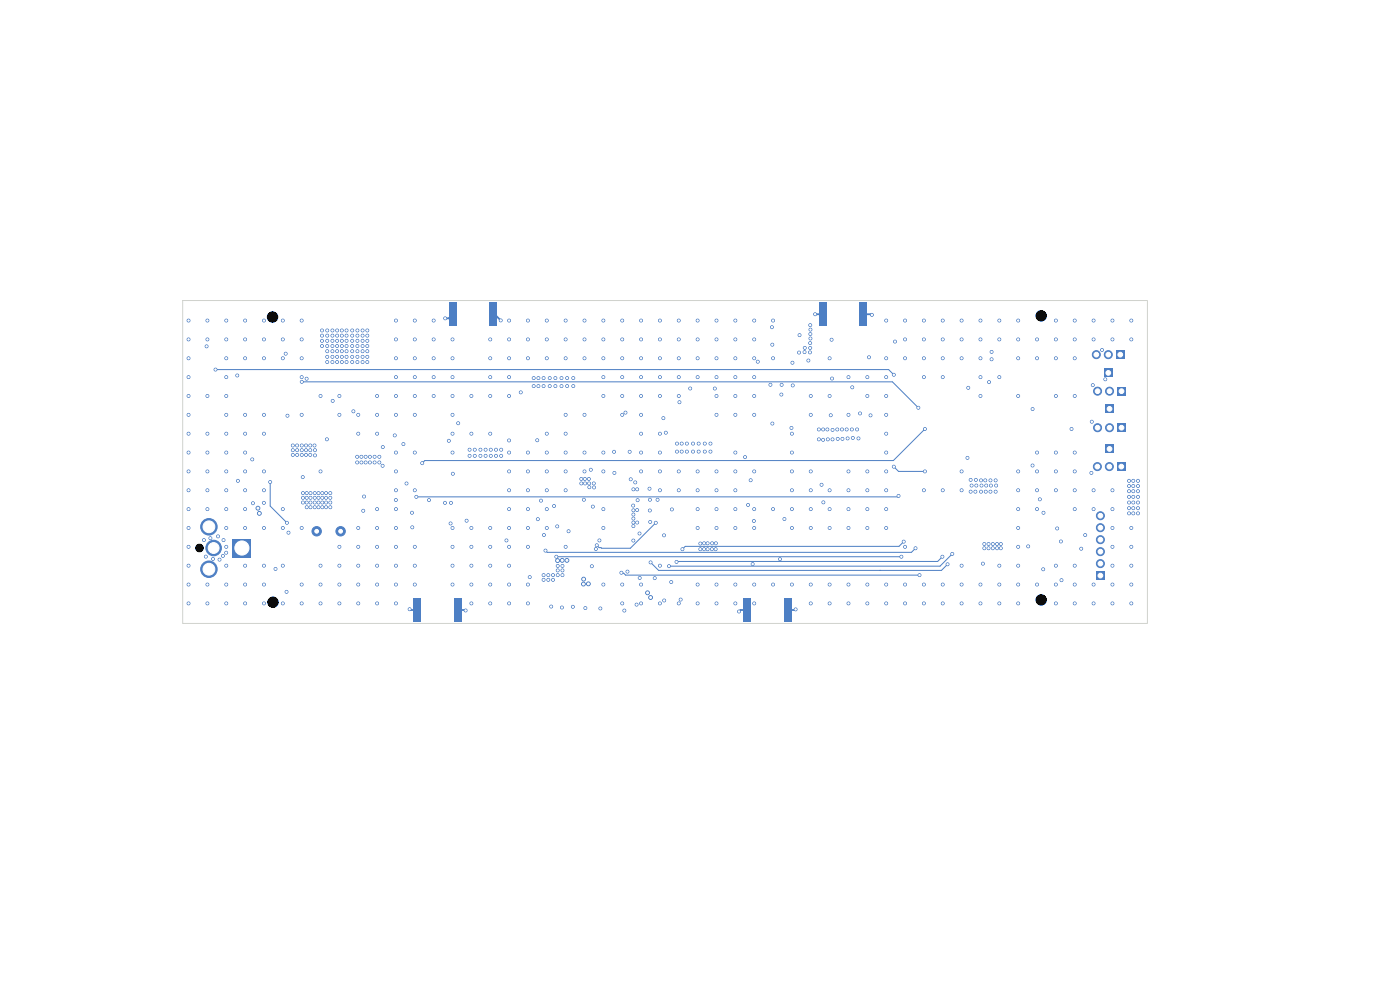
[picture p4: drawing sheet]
<svg xmlns="http://www.w3.org/2000/svg" width="297mm" height="210mm" viewBox="0 0 297 210" stroke-linecap="round" stroke-linejoin="round" font-family="sans-serif">
<g fill="#4d7fc4">
<path d="M234.5 94.4h1.7v1.7h-1.7z"/>
<path d="M237.1 82.1h1.7v1.7h-1.7z"/>
</g>
<g fill="#4d7fc4" stroke="#4d7fc4" stroke-width=".21">
<circle cx="235.4" cy="83" r=".85"/>
<circle cx="232.8" cy="83" r=".85"/>
</g>
<g fill="#4d7fc4">
<path d="M166.3 126.9h1.5v5h-1.5z"/>
<path d="M157.8 126.9h1.5v5h-1.5z"/>
<path d="M232.6 121.3h1.7v1.7h-1.7z"/>
</g>
<g fill="#4d7fc4" stroke="#4d7fc4" stroke-width=".21">
<circle cx="233.4" cy="119.6" r=".85"/>
<circle cx="233.4" cy="117" r=".85"/>
<circle cx="233.4" cy="114.5" r=".85"/>
<circle cx="233.4" cy="111.9" r=".85"/>
<circle cx="233.4" cy="109.4" r=".85"/>
</g>
<g fill="#4d7fc4">
<path d="M95.3 64.1h1.5v5.1h-1.5z"/>
<path d="M103.8 64.1h1.5v5.1h-1.5z"/>
<path d="M237.1 89.9h1.7v1.7h-1.7z"/>
</g>
<g fill="#4d7fc4" stroke="#4d7fc4" stroke-width=".21">
<circle cx="235.4" cy="90.7" r=".85"/>
<circle cx="232.8" cy="90.7" r=".85"/>
</g>
<path d="M49.3 114.3h4v4h-4z" fill="#4d7fc4"/>
<g fill="#4d7fc4" stroke="#4d7fc4" stroke-width=".21">
<circle cx="45.3" cy="116.2" r="1.65"/>
<circle cx="44.3" cy="111.7" r="1.75"/>
<circle cx="44.3" cy="120.7" r="1.75"/>
</g>
<g fill="#4d7fc4">
<path d="M234.3 78.3h1.7v1.7h-1.7z"/>
<path d="M234.5 85.9h1.7v1.7h-1.7z"/>
<path d="M96.3 126.9h1.5v5h-1.5z"/>
<path d="M87.8 126.9h1.5v5h-1.5z"/>
<path d="M173.9 64.1h1.5v5.1h-1.5z"/>
<path d="M182.4 64.1h1.5v5.1h-1.5z"/>
<path d="M237 98.1h1.7v1.7h-1.7z"/>
</g>
<g fill="#4d7fc4" stroke="#4d7fc4" stroke-width=".21">
<circle cx="235.3" cy="99" r=".85"/>
<circle cx="232.8" cy="99" r=".85"/>
</g>
<path d="M236.8 74.4h1.7v1.7h-1.7z" fill="#4d7fc4"/>
<g fill="#4d7fc4" stroke="#4d7fc4" stroke-width=".21">
<circle cx="235.1" cy="75.2" r=".85"/>
<circle cx="232.6" cy="75.2" r=".85"/>
<circle cx="67.2" cy="112.7" r="1"/>
<circle cx="72.3" cy="112.7" r="1"/>
<circle cx="48" cy="92" r=".3"/>
<circle cx="136" cy="80" r=".3"/>
<circle cx="44" cy="124" r=".3"/>
<circle cx="232" cy="108" r=".3"/>
<circle cx="96" cy="84" r=".3"/>
<circle cx="192" cy="124" r=".3"/>
<circle cx="137.9" cy="108.3" r=".3"/>
<circle cx="47.3" cy="117.9" r=".3"/>
<circle cx="80" cy="124" r=".3"/>
<circle cx="135.1" cy="128.3" r=".3"/>
<circle cx="192" cy="116" r=".3"/>
<circle cx="104" cy="92" r=".3"/>
<circle cx="104" cy="124" r=".3"/>
<circle cx="68" cy="124" r=".3"/>
<circle cx="108" cy="93.4" r=".3"/>
<circle cx="52" cy="124" r=".3"/>
<circle cx="69.3" cy="93.2" r=".3"/>
<circle cx="184.7" cy="88.1" r=".3"/>
<circle cx="88" cy="116" r=".3"/>
<circle cx="44" cy="104" r=".3"/>
<circle cx="132" cy="128" r=".3"/>
<circle cx="112" cy="112" r=".3"/>
<circle cx="228" cy="68" r=".3"/>
<circle cx="52" cy="88" r=".3"/>
<circle cx="220.6" cy="105.9" r=".3"/>
<circle cx="116" cy="92" r=".3"/>
<circle cx="196" cy="72" r=".3"/>
<circle cx="192" cy="72" r=".3"/>
<circle cx="40" cy="80" r=".3"/>
<circle cx="108" cy="104" r=".3"/>
<circle cx="88" cy="72" r=".3"/>
<circle cx="52" cy="72" r=".3"/>
<circle cx="208" cy="72" r=".3"/>
<circle cx="58.4" cy="120.7" r=".3"/>
<circle cx="148" cy="72" r=".3"/>
<circle cx="52" cy="120" r=".3"/>
<circle cx="160" cy="68" r=".3"/>
<circle cx="60" cy="72" r=".3"/>
<circle cx="172" cy="104" r=".3"/>
<circle cx="160" cy="124" r=".3"/>
<circle cx="119.3" cy="118.9" r=".41"/>
<circle cx="136" cy="124" r=".3"/>
<circle cx="171.5" cy="76.5" r=".3"/>
<circle cx="160" cy="112" r=".3"/>
<circle cx="216" cy="72" r=".3"/>
<circle cx="192" cy="68" r=".3"/>
<circle cx="72" cy="116" r=".3"/>
<circle cx="116" cy="108" r=".3"/>
<circle cx="240" cy="72" r=".3"/>
<circle cx="99" cy="110.5" r=".3"/>
<circle cx="210.4" cy="74.7" r=".3"/>
<circle cx="152" cy="104" r=".3"/>
<circle cx="114.8" cy="106.2" r=".3"/>
<circle cx="144" cy="68" r=".3"/>
<circle cx="236" cy="68" r=".3"/>
<circle cx="56" cy="100" r=".3"/>
<circle cx="156" cy="72" r=".3"/>
<circle cx="140" cy="76" r=".3"/>
<circle cx="86.9" cy="129.2" r=".3"/>
<circle cx="160.8" cy="76.7" r=".3"/>
<circle cx="81.2" cy="94.8" r=".3"/>
<circle cx="176" cy="104" r=".3"/>
<circle cx="56" cy="104" r=".3"/>
<circle cx="204" cy="72" r=".3"/>
<circle cx="52" cy="76" r=".3"/>
<circle cx="176" cy="128" r=".3"/>
<circle cx="56" cy="128" r=".3"/>
<circle cx="87.5" cy="111.9" r=".3"/>
<circle cx="123.9" cy="106" r=".3"/>
<circle cx="48" cy="80" r=".3"/>
<circle cx="228" cy="104" r=".3"/>
<circle cx="136" cy="128" r=".3"/>
<circle cx="137.9" cy="106" r=".3"/>
<circle cx="184" cy="100" r=".3"/>
<circle cx="72" cy="120" r=".3"/>
<circle cx="140.9" cy="127.4" r=".3"/>
<circle cx="80" cy="116" r=".3"/>
<circle cx="100" cy="116" r=".3"/>
<circle cx="216" cy="68" r=".3"/>
<circle cx="124" cy="68" r=".3"/>
<circle cx="115.4" cy="113.5" r=".3"/>
<circle cx="212" cy="80" r=".3"/>
<circle cx="220" cy="108" r=".3"/>
<circle cx="108" cy="76" r=".3"/>
<circle cx="144" cy="100" r=".3"/>
<circle cx="50.5" cy="102" r=".3"/>
<circle cx="48" cy="128" r=".3"/>
<circle cx="116.9" cy="128.7" r=".3"/>
<circle cx="148" cy="128" r=".3"/>
<circle cx="132" cy="84" r=".3"/>
<circle cx="64" cy="72" r=".3"/>
<circle cx="88" cy="76" r=".3"/>
<circle cx="76" cy="92" r=".3"/>
<circle cx="136" cy="88" r=".3"/>
<circle cx="196" cy="68" r=".3"/>
<circle cx="84" cy="120" r=".3"/>
<circle cx="146.4" cy="82.4" r=".3"/>
<circle cx="208" cy="68" r=".3"/>
<circle cx="46.6" cy="118.7" r=".3"/>
<circle cx="133.8" cy="101.7" r=".3"/>
<circle cx="137.8" cy="103.7" r=".3"/>
<circle cx="232" cy="104" r=".3"/>
<circle cx="116" cy="72" r=".3"/>
<circle cx="204" cy="104" r=".3"/>
<circle cx="230.2" cy="113.5" r=".3"/>
<circle cx="220" cy="96" r=".3"/>
<circle cx="128" cy="112" r=".3"/>
<circle cx="132" cy="72" r=".3"/>
<circle cx="104" cy="120" r=".3"/>
<circle cx="184" cy="124" r=".3"/>
<circle cx="96" cy="88" r=".3"/>
<circle cx="224" cy="128" r=".3"/>
<circle cx="156" cy="88" r=".3"/>
<circle cx="120" cy="104" r=".3"/>
<circle cx="117.5" cy="107.3" r=".3"/>
<circle cx="52" cy="68" r=".3"/>
<circle cx="60" cy="112" r=".3"/>
<circle cx="47.4" cy="114.6" r=".3"/>
<circle cx="168" cy="96" r=".3"/>
<circle cx="172" cy="88" r=".3"/>
<circle cx="135.7" cy="122.6" r=".3"/>
<circle cx="225.1" cy="114.9" r=".3"/>
<circle cx="140" cy="104" r=".3"/>
<circle cx="91" cy="106.1" r=".3"/>
<circle cx="132.7" cy="87.5" r=".3"/>
<circle cx="137.9" cy="110.7" r=".3"/>
<circle cx="65" cy="80.3" r=".3"/>
<circle cx="84" cy="116" r=".3"/>
<circle cx="160" cy="72" r=".3"/>
<circle cx="68" cy="100" r=".3"/>
<circle cx="200" cy="128" r=".3"/>
<circle cx="225.2" cy="123.1" r=".3"/>
<circle cx="40" cy="68" r=".3"/>
<circle cx="96" cy="120" r=".3"/>
<circle cx="184" cy="104" r=".3"/>
<circle cx="138.9" cy="122.6" r=".3"/>
<circle cx="163.4" cy="81.6" r=".3"/>
<circle cx="168.1" cy="77" r=".3"/>
<circle cx="60" cy="120" r=".3"/>
<circle cx="88" cy="96" r=".3"/>
<circle cx="156" cy="76" r=".3"/>
<circle cx="188" cy="112" r=".3"/>
<circle cx="160" cy="76" r=".3"/>
<circle cx="140" cy="80" r=".3"/>
<circle cx="208" cy="80" r=".3"/>
<circle cx="224" cy="76" r=".3"/>
<circle cx="192" cy="76" r=".3"/>
<circle cx="144" cy="128" r=".3"/>
<circle cx="212" cy="68" r=".3"/>
<circle cx="148" cy="112" r=".3"/>
<circle cx="132" cy="76" r=".3"/>
<circle cx="48" cy="100" r=".3"/>
<circle cx="200" cy="76" r=".3"/>
<circle cx="95.2" cy="93.5" r=".3"/>
<circle cx="224" cy="84" r=".3"/>
<circle cx="156" cy="84" r=".3"/>
<circle cx="130.3" cy="95.8" r=".3"/>
<circle cx="228" cy="72" r=".3"/>
<circle cx="156" cy="80" r=".3"/>
<circle cx="116" cy="96" r=".3"/>
<circle cx="168.8" cy="129.3" r=".3"/>
<circle cx="60" cy="76" r=".3"/>
<circle cx="134.4" cy="114.7" r=".3"/>
<circle cx="52" cy="112" r=".3"/>
<circle cx="156" cy="68" r=".3"/>
<circle cx="236" cy="112" r=".3"/>
<circle cx="216" cy="116" r=".3"/>
<circle cx="76" cy="116" r=".3"/>
<circle cx="68" cy="120" r=".3"/>
<circle cx="148" cy="104" r=".3"/>
<circle cx="231.6" cy="89.5" r=".3"/>
<circle cx="104" cy="84" r=".3"/>
<circle cx="120" cy="92" r=".3"/>
<circle cx="44" cy="128" r=".3"/>
<circle cx="240" cy="112" r=".3"/>
<circle cx="120" cy="96" r=".3"/>
<circle cx="140" cy="120" r=".3"/>
<circle cx="139.5" cy="106" r=".3"/>
<circle cx="128" cy="72" r=".3"/>
<circle cx="159.7" cy="119.7" r=".3"/>
<circle cx="124" cy="72" r=".3"/>
<circle cx="188" cy="124" r=".3"/>
<circle cx="84" cy="100" r=".3"/>
<circle cx="140" cy="100" r=".3"/>
<circle cx="108" cy="72" r=".3"/>
<circle cx="40" cy="72" r=".3"/>
<circle cx="84" cy="106.1" r=".3"/>
<circle cx="219.1" cy="86.8" r=".3"/>
<circle cx="216" cy="100" r=".3"/>
<circle cx="172" cy="100" r=".3"/>
<circle cx="196" cy="80" r=".3"/>
<circle cx="52" cy="104" r=".3"/>
<circle cx="136" cy="68" r=".3"/>
<circle cx="125.3" cy="99.7" r=".3"/>
<circle cx="120" cy="116" r=".3"/>
<circle cx="208" cy="84" r=".3"/>
<circle cx="92" cy="80" r=".3"/>
<circle cx="77.1" cy="108.4" r=".3"/>
<circle cx="224.3" cy="112.1" r=".3"/>
<circle cx="64" cy="76" r=".3"/>
<circle cx="112" cy="96" r=".3"/>
<circle cx="46.3" cy="113.8" r=".3"/>
<circle cx="136" cy="92" r=".3"/>
<circle cx="87.4" cy="108.8" r=".3"/>
<circle cx="204" cy="120" r=".3"/>
<circle cx="124.8" cy="123.8" r=".41"/>
<circle cx="44" cy="96" r=".3"/>
<circle cx="136" cy="100" r=".3"/>
<circle cx="156" cy="124" r=".3"/>
<circle cx="152" cy="128" r=".3"/>
<circle cx="75" cy="87.3" r=".3"/>
<circle cx="84" cy="84" r=".3"/>
<circle cx="100" cy="124" r=".3"/>
<circle cx="52" cy="92" r=".3"/>
<circle cx="84" cy="104" r=".3"/>
<circle cx="164" cy="108" r=".3"/>
<circle cx="136" cy="72" r=".3"/>
<circle cx="116" cy="104" r=".3"/>
<circle cx="132" cy="80" r=".3"/>
<circle cx="84" cy="68" r=".3"/>
<circle cx="108" cy="84" r=".3"/>
<circle cx="56" cy="106.7" r=".3"/>
<circle cx="142.4" cy="123.5" r=".3"/>
<circle cx="228" cy="100" r=".3"/>
<circle cx="128" cy="68" r=".3"/>
<circle cx="174.7" cy="106.6" r=".3"/>
<circle cx="188" cy="92" r=".3"/>
<circle cx="43.7" cy="118.1" r=".3"/>
<circle cx="224" cy="124" r=".3"/>
<circle cx="240" cy="124" r=".3"/>
<circle cx="160" cy="128" r=".3"/>
<circle cx="84" cy="72" r=".3"/>
<circle cx="152" cy="112" r=".3"/>
<circle cx="168" cy="100" r=".3"/>
<circle cx="240" cy="128" r=".3"/>
<circle cx="123.8" cy="123.9" r=".41"/>
<circle cx="167.9" cy="90.8" r=".3"/>
<circle cx="98.8" cy="129.5" r=".3"/>
<circle cx="156" cy="96" r=".3"/>
<circle cx="172" cy="112" r=".3"/>
<circle cx="163.8" cy="73.1" r=".3"/>
<circle cx="144" cy="84" r=".3"/>
<circle cx="118.2" cy="111.7" r=".3"/>
<circle cx="228" cy="84" r=".3"/>
<circle cx="168" cy="92" r=".3"/>
<circle cx="180" cy="100" r=".3"/>
<circle cx="132" cy="68" r=".3"/>
<circle cx="48" cy="96" r=".3"/>
<circle cx="48" cy="104" r=".3"/>
<circle cx="168.2" cy="81.8" r=".3"/>
<circle cx="228" cy="124" r=".3"/>
<circle cx="88" cy="84" r=".3"/>
<circle cx="60" cy="128" r=".3"/>
<circle cx="127.2" cy="114.6" r=".3"/>
<circle cx="124" cy="88" r=".3"/>
<circle cx="140.9" cy="113.6" r=".3"/>
<circle cx="128" cy="100" r=".3"/>
<circle cx="107.4" cy="114.6" r=".3"/>
<circle cx="120.3" cy="118.9" r=".41"/>
<circle cx="40" cy="120" r=".3"/>
<circle cx="56" cy="72" r=".3"/>
<circle cx="56" cy="92" r=".3"/>
<circle cx="56" cy="120" r=".3"/>
<circle cx="156" cy="108" r=".3"/>
<circle cx="96" cy="76" r=".3"/>
<circle cx="84" cy="124" r=".3"/>
<circle cx="68" cy="128" r=".3"/>
<circle cx="61.2" cy="113" r=".3"/>
<circle cx="104" cy="76" r=".3"/>
<circle cx="85.6" cy="94.2" r=".3"/>
<circle cx="205.2" cy="97.1" r=".3"/>
<circle cx="123.8" cy="122.8" r=".41"/>
<circle cx="152" cy="88" r=".3"/>
<circle cx="208" cy="128" r=".3"/>
<circle cx="96" cy="112" r=".3"/>
<circle cx="112" cy="124" r=".3"/>
<circle cx="236" cy="108" r=".3"/>
<circle cx="120" cy="68" r=".3"/>
<circle cx="165.8" cy="81.6" r=".3"/>
<circle cx="219.1" cy="98.8" r=".3"/>
<circle cx="84" cy="88" r=".3"/>
<circle cx="56" cy="68" r=".3"/>
<circle cx="228" cy="96" r=".3"/>
<circle cx="43.3" cy="114.6" r=".3"/>
<circle cx="152" cy="76" r=".3"/>
<circle cx="96" cy="116" r=".3"/>
<circle cx="108" cy="116" r=".3"/>
<circle cx="86.2" cy="102.6" r=".3"/>
<circle cx="158.1" cy="97" r=".3"/>
<circle cx="96" cy="96" r=".3"/>
<circle cx="96" cy="72" r=".3"/>
<circle cx="216" cy="104" r=".3"/>
<circle cx="163.8" cy="69.4" r=".3"/>
<circle cx="148" cy="124" r=".3"/>
<circle cx="53.7" cy="106.8" r=".3"/>
<circle cx="231.8" cy="81.7" r=".3"/>
<circle cx="40" cy="116" r=".3"/>
<circle cx="188" cy="96" r=".3"/>
<circle cx="116" cy="100" r=".3"/>
<circle cx="152" cy="108" r=".3"/>
<circle cx="76" cy="124" r=".3"/>
<circle cx="160" cy="88" r=".3"/>
<circle cx="234.5" cy="80.5" r=".3"/>
<circle cx="236" cy="128" r=".3"/>
<circle cx="128" cy="124" r=".3"/>
<circle cx="80" cy="112" r=".3"/>
<circle cx="92" cy="72" r=".3"/>
<circle cx="56" cy="124" r=".3"/>
<circle cx="108" cy="100" r=".3"/>
<circle cx="168" cy="124" r=".3"/>
<circle cx="159.3" cy="101.9" r=".3"/>
<circle cx="180" cy="124" r=".3"/>
<circle cx="188" cy="80" r=".3"/>
<circle cx="80" cy="120" r=".3"/>
<circle cx="100" cy="120" r=".3"/>
<circle cx="72" cy="128" r=".3"/>
<circle cx="40" cy="128" r=".3"/>
<circle cx="216" cy="84" r=".3"/>
<circle cx="188" cy="104" r=".3"/>
<circle cx="221.4" cy="108.8" r=".3"/>
<circle cx="52" cy="128" r=".3"/>
<circle cx="148" cy="68" r=".3"/>
<circle cx="60.8" cy="125.5" r=".3"/>
<circle cx="126.4" cy="116.5" r=".3"/>
<circle cx="60" cy="108" r=".3"/>
<circle cx="112" cy="76" r=".3"/>
<circle cx="40" cy="96" r=".3"/>
<circle cx="96" cy="80" r=".3"/>
<circle cx="80" cy="108" r=".3"/>
<circle cx="100" cy="112" r=".3"/>
<circle cx="60.6" cy="75" r=".3"/>
<circle cx="216" cy="120" r=".3"/>
<circle cx="232" cy="124" r=".3"/>
<circle cx="48" cy="112" r=".3"/>
<circle cx="200" cy="104" r=".3"/>
<circle cx="116" cy="112" r=".3"/>
<circle cx="152" cy="100" r=".3"/>
<circle cx="119.2" cy="128.9" r=".3"/>
<circle cx="92" cy="68" r=".3"/>
<circle cx="232" cy="128" r=".3"/>
<circle cx="104" cy="112" r=".3"/>
<circle cx="220" cy="72" r=".3"/>
<circle cx="88" cy="88" r=".3"/>
<circle cx="208.5" cy="119.6" r=".3"/>
<circle cx="50.3" cy="79.7" r=".3"/>
<circle cx="180" cy="108" r=".3"/>
<circle cx="40" cy="112" r=".3"/>
<circle cx="120" cy="76" r=".3"/>
<circle cx="228" cy="76" r=".3"/>
<circle cx="104" cy="72" r=".3"/>
<circle cx="116" cy="68" r=".3"/>
<circle cx="184.3" cy="75.8" r=".3"/>
<circle cx="96" cy="92" r=".3"/>
<circle cx="216" cy="108" r=".3"/>
<circle cx="152" cy="72" r=".3"/>
<circle cx="188" cy="76" r=".3"/>
<circle cx="83.7" cy="92.4" r=".3"/>
<circle cx="60" cy="68" r=".3"/>
<circle cx="108" cy="120" r=".3"/>
<circle cx="124" cy="76" r=".3"/>
<circle cx="80" cy="92" r=".3"/>
<circle cx="76" cy="88" r=".3"/>
<circle cx="231.5" cy="100.3" r=".3"/>
<circle cx="112" cy="116" r=".3"/>
<circle cx="140" cy="84" r=".3"/>
<circle cx="160" cy="84" r=".3"/>
<circle cx="56" cy="88" r=".3"/>
<circle cx="84" cy="112" r=".3"/>
<circle cx="204" cy="128" r=".3"/>
<circle cx="196" cy="76" r=".3"/>
<circle cx="185" cy="66.8" r=".3"/>
<circle cx="212" cy="72" r=".3"/>
<circle cx="144" cy="72" r=".3"/>
<circle cx="64" cy="112" r=".3"/>
<circle cx="40" cy="92" r=".3"/>
<circle cx="220" cy="100" r=".3"/>
<circle cx="104" cy="116" r=".3"/>
<circle cx="212" cy="124" r=".3"/>
<circle cx="114.1" cy="110.1" r=".3"/>
<circle cx="180" cy="104" r=".3"/>
<circle cx="188" cy="108" r=".3"/>
<circle cx="180.8" cy="82.2" r=".3"/>
<circle cx="189.9" cy="72.5" r=".3"/>
<circle cx="200" cy="80" r=".3"/>
<circle cx="165.5" cy="118.6" r=".3"/>
<circle cx="84" cy="76" r=".3"/>
<circle cx="160" cy="80" r=".3"/>
<circle cx="184" cy="80" r=".3"/>
<circle cx="227.3" cy="91" r=".3"/>
<circle cx="224" cy="100" r=".3"/>
<circle cx="142.5" cy="108.1" r=".3"/>
<circle cx="80" cy="128" r=".3"/>
<circle cx="209.8" cy="81.1" r=".3"/>
<circle cx="144" cy="104" r=".3"/>
<circle cx="44.6" cy="114.2" r=".3"/>
<circle cx="164" cy="124" r=".3"/>
<circle cx="40" cy="88" r=".3"/>
<circle cx="80" cy="84" r=".3"/>
<circle cx="212" cy="128" r=".3"/>
<circle cx="172" cy="124" r=".3"/>
<circle cx="184" cy="112" r=".3"/>
<circle cx="44" cy="108" r=".3"/>
<circle cx="64" cy="80" r=".3"/>
<circle cx="216" cy="128" r=".3"/>
<circle cx="45.2" cy="118.6" r=".3"/>
<circle cx="184" cy="84" r=".3"/>
<circle cx="72" cy="124" r=".3"/>
<circle cx="221.3" cy="120.8" r=".3"/>
<circle cx="96" cy="124" r=".3"/>
<circle cx="43.8" cy="73.5" r=".3"/>
<circle cx="104" cy="128" r=".3"/>
<circle cx="104" cy="80" r=".3"/>
<circle cx="94.4" cy="106.7" r=".3"/>
<circle cx="144.4" cy="127.2" r=".3"/>
<circle cx="168" cy="104" r=".3"/>
<circle cx="240" cy="68" r=".3"/>
<circle cx="120.6" cy="112.7" r=".3"/>
<circle cx="224" cy="104" r=".3"/>
<circle cx="70.6" cy="85" r=".3"/>
<circle cx="148" cy="100" r=".3"/>
<circle cx="224" cy="72" r=".3"/>
<circle cx="141.2" cy="91.8" r=".3"/>
<circle cx="188" cy="88" r=".3"/>
<circle cx="44" cy="92" r=".3"/>
<circle cx="232" cy="68" r=".3"/>
<circle cx="174.3" cy="102.8" r=".3"/>
<circle cx="112" cy="68" r=".3"/>
<circle cx="140" cy="96" r=".3"/>
<circle cx="236" cy="72" r=".3"/>
<circle cx="188" cy="100" r=".3"/>
<circle cx="128" cy="76" r=".3"/>
<circle cx="176.5" cy="80.3" r=".3"/>
<circle cx="52" cy="96" r=".3"/>
<circle cx="200" cy="72" r=".3"/>
<circle cx="88" cy="80" r=".3"/>
<circle cx="48" cy="124" r=".3"/>
<circle cx="180" cy="112" r=".3"/>
<circle cx="220" cy="124" r=".3"/>
<circle cx="229.4" cy="116.4" r=".3"/>
<circle cx="156" cy="104" r=".3"/>
<circle cx="188" cy="68" r=".3"/>
<circle cx="114" cy="93.4" r=".3"/>
<circle cx="56" cy="112" r=".3"/>
<circle cx="92" cy="84" r=".3"/>
<circle cx="95.6" cy="111" r=".3"/>
<circle cx="116" cy="76" r=".3"/>
<circle cx="112" cy="108" r=".3"/>
<circle cx="64" cy="68" r=".3"/>
<circle cx="158.7" cy="107.1" r=".3"/>
<circle cx="130.3" cy="100.3" r=".3"/>
<circle cx="172" cy="128" r=".3"/>
<circle cx="182.4" cy="87.7" r=".3"/>
<circle cx="77.2" cy="105.3" r=".3"/>
<circle cx="220" cy="76" r=".3"/>
<circle cx="112" cy="72" r=".3"/>
<circle cx="176" cy="108" r=".3"/>
<circle cx="48" cy="84" r=".3"/>
<circle cx="64" cy="128" r=".3"/>
<circle cx="112" cy="128" r=".3"/>
<circle cx="160" cy="108" r=".3"/>
<circle cx="128" cy="96" r=".3"/>
<circle cx="88" cy="120" r=".3"/>
<circle cx="196" cy="104" r=".3"/>
<circle cx="48" cy="120" r=".3"/>
<circle cx="204" cy="68" r=".3"/>
<circle cx="40" cy="104" r=".3"/>
<circle cx="134.8" cy="102.3" r=".3"/>
<circle cx="176.2" cy="88.1" r=".3"/>
<circle cx="84" cy="108" r=".3"/>
<circle cx="172" cy="84" r=".3"/>
<circle cx="180" cy="80" r=".3"/>
<circle cx="44" cy="100" r=".3"/>
<circle cx="44" cy="68" r=".3"/>
<circle cx="156" cy="100" r=".3"/>
<circle cx="108" cy="112" r=".3"/>
<circle cx="40" cy="108" r=".3"/>
<circle cx="156.8" cy="129.7" r=".3"/>
<circle cx="212" cy="120" r=".3"/>
<circle cx="133.1" cy="121.3" r=".3"/>
<circle cx="152" cy="80" r=".3"/>
<circle cx="125.6" cy="120.1" r=".3"/>
<circle cx="204" cy="76" r=".3"/>
<circle cx="48" cy="88" r=".3"/>
<circle cx="81.2" cy="98.8" r=".3"/>
<circle cx="224" cy="96" r=".3"/>
<circle cx="163.9" cy="89.8" r=".3"/>
<circle cx="224" cy="120" r=".3"/>
<circle cx="128" cy="84" r=".3"/>
<circle cx="148" cy="80" r=".3"/>
<circle cx="108" cy="124" r=".3"/>
<circle cx="240" cy="120" r=".3"/>
<circle cx="84" cy="96" r=".3"/>
<circle cx="140" cy="92" r=".3"/>
<circle cx="44" cy="84" r=".3"/>
<circle cx="108" cy="80" r=".3"/>
<circle cx="228" cy="108" r=".3"/>
<circle cx="228" cy="120" r=".3"/>
<circle cx="140.7" cy="88.7" r=".3"/>
<circle cx="88" cy="68" r=".3"/>
<circle cx="224" cy="68" r=".3"/>
<circle cx="94.4" cy="67.5" r=".3"/>
<circle cx="148" cy="108" r=".3"/>
<circle cx="84" cy="80" r=".3"/>
<circle cx="196" cy="128" r=".3"/>
<circle cx="200" cy="124" r=".3"/>
<circle cx="68" cy="84" r=".3"/>
<circle cx="208" cy="124" r=".3"/>
<circle cx="136" cy="96" r=".3"/>
<circle cx="106.2" cy="68" r=".3"/>
<circle cx="124" cy="96" r=".3"/>
<circle cx="124" cy="100" r=".3"/>
<circle cx="156" cy="128" r=".3"/>
<circle cx="108" cy="128" r=".3"/>
<circle cx="92" cy="76" r=".3"/>
<circle cx="40" cy="76" r=".3"/>
<circle cx="180" cy="88" r=".3"/>
<circle cx="144.1" cy="85.3" r=".3"/>
<circle cx="88" cy="104" r=".3"/>
<circle cx="136" cy="84" r=".3"/>
<circle cx="218.1" cy="115.9" r=".3"/>
<circle cx="140" cy="68" r=".3"/>
<circle cx="135.7" cy="113.2" r=".3"/>
<circle cx="148" cy="76" r=".3"/>
<circle cx="164" cy="68" r=".3"/>
<circle cx="140" cy="128" r=".3"/>
<circle cx="208" cy="76" r=".3"/>
<circle cx="176" cy="76" r=".3"/>
<circle cx="200" cy="68" r=".3"/>
<circle cx="136" cy="76" r=".3"/>
<circle cx="127.4" cy="129.1" r=".3"/>
<circle cx="156" cy="112" r=".3"/>
<circle cx="164" cy="76" r=".3"/>
<circle cx="64" cy="88" r=".3"/>
<circle cx="160" cy="100" r=".3"/>
<circle cx="132.5" cy="129.5" r=".3"/>
<circle cx="236" cy="104" r=".3"/>
<circle cx="232" cy="72" r=".3"/>
<circle cx="188" cy="84" r=".3"/>
<circle cx="76" cy="128" r=".3"/>
<circle cx="48" cy="68" r=".3"/>
<circle cx="95.7" cy="106.7" r=".3"/>
<circle cx="112" cy="100" r=".3"/>
<circle cx="205.4" cy="82.3" r=".3"/>
<circle cx="144" cy="80" r=".3"/>
<circle cx="176.4" cy="72.1" r=".3"/>
<circle cx="216" cy="76" r=".3"/>
<circle cx="52" cy="108" r=".3"/>
<circle cx="176" cy="84" r=".3"/>
<circle cx="40" cy="100" r=".3"/>
<circle cx="76" cy="120" r=".3"/>
<circle cx="120" cy="88" r=".3"/>
<circle cx="192" cy="128" r=".3"/>
<circle cx="152" cy="68" r=".3"/>
<circle cx="216" cy="112" r=".3"/>
<circle cx="159.9" cy="110.5" r=".3"/>
<circle cx="240" cy="116" r=".3"/>
<circle cx="108" cy="68" r=".3"/>
<circle cx="210.4" cy="76.2" r=".3"/>
<circle cx="97.2" cy="89.8" r=".3"/>
<circle cx="236" cy="116" r=".3"/>
<circle cx="53.5" cy="97.4" r=".3"/>
<circle cx="236" cy="124" r=".3"/>
<circle cx="152" cy="84" r=".3"/>
<circle cx="180" cy="128" r=".3"/>
<circle cx="72" cy="88" r=".3"/>
<circle cx="108" cy="108" r=".3"/>
<circle cx="48" cy="116" r=".3"/>
<circle cx="100" cy="84" r=".3"/>
<circle cx="56" cy="76" r=".3"/>
<circle cx="165.8" cy="83.7" r=".3"/>
<circle cx="128" cy="80" r=".3"/>
<circle cx="120" cy="100" r=".3"/>
<circle cx="84" cy="128" r=".3"/>
<circle cx="124.2" cy="129" r=".3"/>
<circle cx="61" cy="88.2" r=".3"/>
<circle cx="152" cy="124" r=".3"/>
<circle cx="64.2" cy="101.2" r=".3"/>
<circle cx="72" cy="84" r=".3"/>
<circle cx="168" cy="108" r=".3"/>
<circle cx="233.8" cy="74.2" r=".3"/>
<circle cx="176" cy="112" r=".3"/>
<circle cx="52" cy="100" r=".3"/>
<circle cx="216" cy="124" r=".3"/>
<circle cx="120" cy="72" r=".3"/>
<circle cx="64" cy="124" r=".3"/>
<circle cx="204" cy="100" r=".3"/>
<circle cx="108" cy="96" r=".3"/>
<circle cx="166.4" cy="110.1" r=".3"/>
<circle cx="121.5" cy="128.7" r=".3"/>
<circle cx="204" cy="124" r=".3"/>
<circle cx="133.6" cy="95.8" r=".3"/>
<circle cx="100" cy="128" r=".3"/>
<circle cx="96.1" cy="100.5" r=".3"/>
<circle cx="188" cy="128" r=".3"/>
<circle cx="80" cy="88" r=".3"/>
<circle cx="48" cy="72" r=".3"/>
<circle cx="220" cy="104" r=".3"/>
<circle cx="112" cy="104" r=".3"/>
<circle cx="125.8" cy="107.5" r=".3"/>
<circle cx="128" cy="108" r=".3"/>
<circle cx="172.9" cy="66.7" r=".3"/>
<circle cx="100" cy="92" r=".3"/>
<circle cx="132" cy="124" r=".3"/>
<circle cx="110.5" cy="83.2" r=".3"/>
<circle cx="112.4" cy="122.4" r=".3"/>
<circle cx="168" cy="112" r=".3"/>
<circle cx="151.6" cy="82.4" r=".3"/>
<circle cx="176" cy="124" r=".3"/>
<circle cx="88" cy="124" r=".3"/>
<circle cx="140" cy="72" r=".3"/>
<circle cx="48" cy="108" r=".3"/>
<circle cx="76" cy="112" r=".3"/>
<circle cx="40" cy="124" r=".3"/>
<circle cx="196" cy="124" r=".3"/>
<circle cx="228" cy="128" r=".3"/>
<circle cx="40" cy="84" r=".3"/>
<circle cx="184" cy="128" r=".3"/>
<circle cx="184" cy="108" r=".3"/>
<circle cx="172" cy="108" r=".3"/>
<circle cx="132" cy="88" r=".3"/>
<circle cx="48" cy="76" r=".3"/>
<circle cx="144" cy="76" r=".3"/>
<circle cx="236" cy="120" r=".3"/>
<circle cx="48" cy="117.2" r=".3"/>
<circle cx="118.3" cy="118.9" r=".41"/>
<circle cx="44" cy="72" r=".3"/>
<circle cx="75.8" cy="96.9" r=".3"/>
<circle cx="73.5" cy="74.5" r=".3"/>
<circle cx="79.5" cy="96.9" r=".3"/>
<circle cx="71.5" cy="75.7" r=".3"/>
<circle cx="73.5" cy="73.4" r=".3"/>
<circle cx="120.3" cy="81.9" r=".3"/>
<circle cx="150.7" cy="95.8" r=".3"/>
<circle cx="178.6" cy="91.1" r=".3"/>
<circle cx="79.5" cy="98.1" r=".3"/>
<circle cx="76.7" cy="98.1" r=".3"/>
<circle cx="100.7" cy="96.7" r=".3"/>
<circle cx="70.5" cy="70.1" r=".3"/>
<circle cx="72.5" cy="76.8" r=".3"/>
<circle cx="65.8" cy="94.5" r=".3"/>
<circle cx="74.7" cy="73.4" r=".3"/>
<circle cx="75.8" cy="75.7" r=".3"/>
<circle cx="72.5" cy="74.5" r=".3"/>
<circle cx="119.1" cy="80.2" r=".3"/>
<circle cx="171.9" cy="73.8" r=".3"/>
<circle cx="104.1" cy="96.7" r=".3"/>
<circle cx="78.5" cy="96.9" r=".3"/>
<circle cx="66.8" cy="95.5" r=".3"/>
<circle cx="68.3" cy="71.2" r=".3"/>
<circle cx="77.9" cy="75.7" r=".3"/>
<circle cx="64" cy="96.5" r=".3"/>
<circle cx="68.3" cy="73.4" r=".3"/>
<circle cx="75.8" cy="73.4" r=".3"/>
<circle cx="105.2" cy="96.7" r=".3"/>
<circle cx="78.5" cy="98.1" r=".3"/>
<circle cx="76.9" cy="75.7" r=".3"/>
<circle cx="80.5" cy="96.9" r=".3"/>
<circle cx="63" cy="96.5" r=".3"/>
<circle cx="75.8" cy="71.2" r=".3"/>
<circle cx="147" cy="94.1" r=".3"/>
<circle cx="77.9" cy="76.8" r=".3"/>
<circle cx="148.2" cy="94.1" r=".3"/>
<circle cx="63" cy="94.5" r=".3"/>
<circle cx="103" cy="95.4" r=".3"/>
<circle cx="99.6" cy="95.4" r=".3"/>
<circle cx="171.9" cy="69" r=".3"/>
<circle cx="76.9" cy="72.3" r=".3"/>
<circle cx="113.2" cy="80.2" r=".3"/>
<circle cx="144.6" cy="94.1" r=".3"/>
<circle cx="76.9" cy="76.8" r=".3"/>
<circle cx="74.7" cy="76.8" r=".3"/>
<circle cx="121.6" cy="81.9" r=".3"/>
<circle cx="180.7" cy="91.1" r=".3"/>
<circle cx="69.4" cy="74.5" r=".3"/>
<circle cx="174.6" cy="93.3" r=".3"/>
<circle cx="70.5" cy="76.8" r=".3"/>
<circle cx="103" cy="96.7" r=".3"/>
<circle cx="76.7" cy="96.9" r=".3"/>
<circle cx="106.3" cy="96.7" r=".3"/>
<circle cx="143.6" cy="95.8" r=".3"/>
<circle cx="70.5" cy="71.2" r=".3"/>
<circle cx="69.4" cy="73.4" r=".3"/>
<circle cx="64.9" cy="94.5" r=".3"/>
<circle cx="64.9" cy="95.5" r=".3"/>
<circle cx="145.7" cy="94.1" r=".3"/>
<circle cx="63" cy="95.5" r=".3"/>
<circle cx="74.7" cy="74.5" r=".3"/>
<circle cx="115.3" cy="80.2" r=".3"/>
<circle cx="71.5" cy="73.4" r=".3"/>
<circle cx="105.2" cy="95.4" r=".3"/>
<circle cx="101.9" cy="96.7" r=".3"/>
<circle cx="71.5" cy="76.8" r=".3"/>
<circle cx="72.5" cy="73.4" r=".3"/>
<circle cx="181.8" cy="91.1" r=".3"/>
<circle cx="173.7" cy="91.1" r=".3"/>
<circle cx="114.2" cy="80.2" r=".3"/>
<circle cx="176.6" cy="93.2" r=".3"/>
<circle cx="77.6" cy="96.9" r=".3"/>
<circle cx="117.8" cy="81.9" r=".3"/>
<circle cx="171.9" cy="70.9" r=".3"/>
<circle cx="75.8" cy="76.8" r=".3"/>
<circle cx="174.6" cy="91.1" r=".3"/>
<circle cx="69.4" cy="70.1" r=".3"/>
<circle cx="171.9" cy="71.8" r=".3"/>
<circle cx="77.9" cy="72.3" r=".3"/>
<circle cx="64" cy="94.5" r=".3"/>
<circle cx="149.5" cy="94.1" r=".3"/>
<circle cx="70.5" cy="72.3" r=".3"/>
<circle cx="72.5" cy="72.3" r=".3"/>
<circle cx="115.3" cy="81.9" r=".3"/>
<circle cx="180.9" cy="92.9" r=".3"/>
<circle cx="74.7" cy="71.2" r=".3"/>
<circle cx="71.5" cy="74.5" r=".3"/>
<circle cx="149.5" cy="95.8" r=".3"/>
<circle cx="178.7" cy="93.1" r=".3"/>
<circle cx="169.6" cy="71.1" r=".3"/>
<circle cx="100.7" cy="95.4" r=".3"/>
<circle cx="77.6" cy="98.1" r=".3"/>
<circle cx="72.5" cy="70.1" r=".3"/>
<circle cx="150.7" cy="94.1" r=".3"/>
<circle cx="69.4" cy="72.3" r=".3"/>
<circle cx="179.8" cy="93" r=".3"/>
<circle cx="116.6" cy="81.9" r=".3"/>
<circle cx="74.7" cy="75.7" r=".3"/>
<circle cx="70.5" cy="73.4" r=".3"/>
<circle cx="175.5" cy="91.1" r=".3"/>
<circle cx="171.9" cy="69.9" r=".3"/>
<circle cx="74.7" cy="70.1" r=".3"/>
<circle cx="62.1" cy="96.5" r=".3"/>
<circle cx="77.9" cy="71.2" r=".3"/>
<circle cx="73.5" cy="72.3" r=".3"/>
<circle cx="177.6" cy="91.1" r=".3"/>
<circle cx="73.5" cy="75.7" r=".3"/>
<circle cx="68.3" cy="72.3" r=".3"/>
<circle cx="75.8" cy="98.1" r=".3"/>
<circle cx="69.4" cy="71.2" r=".3"/>
<circle cx="147" cy="95.8" r=".3"/>
<circle cx="73.5" cy="70.1" r=".3"/>
<circle cx="173.7" cy="93.2" r=".3"/>
<circle cx="176.6" cy="91.2" r=".3"/>
<circle cx="170.7" cy="74.7" r=".3"/>
<circle cx="113.2" cy="81.9" r=".3"/>
<circle cx="68.3" cy="70.1" r=".3"/>
<circle cx="76.9" cy="73.4" r=".3"/>
<circle cx="65.8" cy="95.5" r=".3"/>
<circle cx="66.7" cy="94.5" r=".3"/>
<circle cx="121.6" cy="80.2" r=".3"/>
<circle cx="70.5" cy="75.7" r=".3"/>
<circle cx="116.6" cy="80.2" r=".3"/>
<circle cx="72.5" cy="71.2" r=".3"/>
<circle cx="170.7" cy="73.8" r=".3"/>
<circle cx="179.6" cy="91.1" r=".3"/>
<circle cx="182.1" cy="93" r=".3"/>
<circle cx="101.9" cy="95.4" r=".3"/>
<circle cx="71.5" cy="71.2" r=".3"/>
<circle cx="80.5" cy="98.1" r=".3"/>
<circle cx="171.8" cy="74.7" r=".3"/>
<circle cx="120.3" cy="80.2" r=".3"/>
<circle cx="76.9" cy="70.1" r=".3"/>
<circle cx="75.8" cy="72.3" r=".3"/>
<circle cx="175.6" cy="93.2" r=".3"/>
<circle cx="169.5" cy="74.8" r=".3"/>
<circle cx="66.8" cy="96.6" r=".3"/>
<circle cx="114.2" cy="81.9" r=".3"/>
<circle cx="76.9" cy="74.5" r=".3"/>
<circle cx="64" cy="95.5" r=".3"/>
<circle cx="119.1" cy="81.9" r=".3"/>
<circle cx="72.5" cy="75.7" r=".3"/>
<circle cx="71.5" cy="72.3" r=".3"/>
<circle cx="77.9" cy="74.5" r=".3"/>
<circle cx="99.6" cy="96.7" r=".3"/>
<circle cx="74.7" cy="72.3" r=".3"/>
<circle cx="117.8" cy="80.2" r=".3"/>
<circle cx="73.5" cy="71.2" r=".3"/>
<circle cx="75.8" cy="74.5" r=".3"/>
<circle cx="145.7" cy="95.8" r=".3"/>
<circle cx="69.4" cy="75.7" r=".3"/>
<circle cx="177.7" cy="93.1" r=".3"/>
<circle cx="75.8" cy="70.1" r=".3"/>
<circle cx="71.5" cy="70.1" r=".3"/>
<circle cx="62.1" cy="94.5" r=".3"/>
<circle cx="144.6" cy="95.8" r=".3"/>
<circle cx="171.9" cy="72.8" r=".3"/>
<circle cx="106.3" cy="95.4" r=".3"/>
<circle cx="69.4" cy="76.8" r=".3"/>
<circle cx="148.2" cy="95.8" r=".3"/>
<circle cx="104.1" cy="95.4" r=".3"/>
<circle cx="62.1" cy="95.5" r=".3"/>
<circle cx="73.5" cy="76.8" r=".3"/>
<circle cx="77.9" cy="70.1" r=".3"/>
<circle cx="76.9" cy="71.2" r=".3"/>
<circle cx="64.9" cy="96.5" r=".3"/>
<circle cx="70.5" cy="74.5" r=".3"/>
<circle cx="65.8" cy="96.5" r=".3"/>
<circle cx="143.6" cy="94.1" r=".3"/>
<circle cx="77.9" cy="73.4" r=".3"/>
<circle cx="194.8" cy="86.5" r=".3"/>
<circle cx="64" cy="81" r=".3"/>
<circle cx="191.2" cy="118.1" r=".3"/>
<circle cx="118" cy="118.1" r=".3"/>
<circle cx="241.4" cy="102" r=".3"/>
<circle cx="124.1" cy="101.6" r=".3"/>
<circle cx="64.3" cy="106.6" r=".3"/>
<circle cx="210.2" cy="103" r=".3"/>
<circle cx="69.2" cy="106.6" r=".3"/>
<circle cx="207.1" cy="103" r=".3"/>
<circle cx="149.4" cy="116.5" r=".3"/>
<circle cx="210.1" cy="104.3" r=".3"/>
<circle cx="151.9" cy="115.2" r=".3"/>
<circle cx="64.3" cy="105.6" r=".3"/>
<circle cx="68.4" cy="104.6" r=".3"/>
<circle cx="241.4" cy="106.6" r=".3"/>
<circle cx="209" cy="101.9" r=".3"/>
<circle cx="208.8" cy="115.4" r=".3"/>
<circle cx="210.6" cy="116.3" r=".3"/>
<circle cx="239.5" cy="107.8" r=".3"/>
<circle cx="135.2" cy="103.8" r=".3"/>
<circle cx="151" cy="116.5" r=".3"/>
<circle cx="134.4" cy="110" r=".3"/>
<circle cx="209.7" cy="115.4" r=".3"/>
<circle cx="66.8" cy="106.6" r=".3"/>
<circle cx="115.3" cy="123" r=".3"/>
<circle cx="241.4" cy="105.4" r=".3"/>
<circle cx="70.1" cy="107.6" r=".3"/>
<circle cx="149.4" cy="115.2" r=".3"/>
<circle cx="239.5" cy="104.2" r=".3"/>
<circle cx="208.1" cy="101.9" r=".3"/>
<circle cx="135.2" cy="108.2" r=".3"/>
<circle cx="134.4" cy="109.1" r=".3"/>
<circle cx="65.1" cy="107.6" r=".3"/>
<circle cx="118.3" cy="122" r=".3"/>
<circle cx="205.9" cy="104.3" r=".3"/>
<circle cx="211.5" cy="115.4" r=".3"/>
<circle cx="70.1" cy="104.6" r=".3"/>
<circle cx="211.2" cy="104.3" r=".3"/>
<circle cx="118.3" cy="121" r=".3"/>
<circle cx="207" cy="101.8" r=".3"/>
<circle cx="67.6" cy="107.6" r=".3"/>
<circle cx="210.6" cy="115.4" r=".3"/>
<circle cx="66.8" cy="104.6" r=".3"/>
<circle cx="67.6" cy="104.6" r=".3"/>
<circle cx="67.6" cy="106.6" r=".3"/>
<circle cx="65.1" cy="105.6" r=".3"/>
<circle cx="125" cy="102.5" r=".3"/>
<circle cx="117.3" cy="122" r=".3"/>
<circle cx="135.3" cy="106.1" r=".3"/>
<circle cx="115.3" cy="122" r=".3"/>
<circle cx="65.1" cy="104.6" r=".3"/>
<circle cx="125" cy="103.4" r=".3"/>
<circle cx="241.4" cy="107.8" r=".3"/>
<circle cx="68.4" cy="106.6" r=".3"/>
<circle cx="137.4" cy="125.8" r=".41"/>
<circle cx="70.1" cy="105.6" r=".3"/>
<circle cx="65.9" cy="105.6" r=".3"/>
<circle cx="210.1" cy="101.9" r=".3"/>
<circle cx="65.9" cy="106.6" r=".3"/>
<circle cx="240.4" cy="104.2" r=".3"/>
<circle cx="64.3" cy="104.6" r=".3"/>
<circle cx="209.2" cy="103" r=".3"/>
<circle cx="134.4" cy="103.8" r=".3"/>
<circle cx="206.1" cy="103" r=".3"/>
<circle cx="65.9" cy="107.6" r=".3"/>
<circle cx="126" cy="102.5" r=".3"/>
<circle cx="148.6" cy="116.5" r=".3"/>
<circle cx="134.4" cy="108.2" r=".3"/>
<circle cx="68.4" cy="107.6" r=".3"/>
<circle cx="124.1" cy="102.5" r=".3"/>
<circle cx="134.4" cy="110.8" r=".3"/>
<circle cx="124.9" cy="101.6" r=".3"/>
<circle cx="65.1" cy="106.6" r=".3"/>
<circle cx="119.3" cy="122" r=".3"/>
<circle cx="239.5" cy="102" r=".3"/>
<circle cx="138" cy="126.8" r=".41"/>
<circle cx="65.9" cy="104.6" r=".3"/>
<circle cx="239.5" cy="106.6" r=".3"/>
<circle cx="209.1" cy="104.3" r=".3"/>
<circle cx="205.9" cy="101.8" r=".3"/>
<circle cx="241.4" cy="103.1" r=".3"/>
<circle cx="239.5" cy="105.4" r=".3"/>
<circle cx="241.4" cy="108.9" r=".3"/>
<circle cx="118.3" cy="120.1" r=".3"/>
<circle cx="240.4" cy="108.9" r=".3"/>
<circle cx="148.6" cy="115.3" r=".3"/>
<circle cx="54.7" cy="107.8" r=".41"/>
<circle cx="239.5" cy="103.1" r=".3"/>
<circle cx="212.3" cy="115.4" r=".3"/>
<circle cx="212.3" cy="116.3" r=".3"/>
<circle cx="69.2" cy="107.6" r=".3"/>
<circle cx="66.8" cy="105.6" r=".3"/>
<circle cx="123.3" cy="102.5" r=".3"/>
<circle cx="151.1" cy="115.2" r=".3"/>
<circle cx="134.3" cy="107.2" r=".3"/>
<circle cx="151.8" cy="116.5" r=".3"/>
<circle cx="241.4" cy="104.2" r=".3"/>
<circle cx="116.3" cy="123" r=".3"/>
<circle cx="67.6" cy="105.6" r=".3"/>
<circle cx="211.3" cy="103" r=".3"/>
<circle cx="150.1" cy="116.5" r=".3"/>
<circle cx="240.4" cy="105.4" r=".3"/>
<circle cx="240.4" cy="106.6" r=".3"/>
<circle cx="211.2" cy="101.9" r=".3"/>
<circle cx="119.3" cy="121" r=".3"/>
<circle cx="211.5" cy="116.3" r=".3"/>
<circle cx="135.2" cy="110.8" r=".3"/>
<circle cx="70.1" cy="106.6" r=".3"/>
<circle cx="208.2" cy="103" r=".3"/>
<circle cx="239.5" cy="108.9" r=".3"/>
<circle cx="126" cy="103.4" r=".3"/>
<circle cx="66.8" cy="107.6" r=".3"/>
<circle cx="68.4" cy="105.6" r=".3"/>
<circle cx="240.4" cy="103.1" r=".3"/>
<circle cx="119.3" cy="120.1" r=".3"/>
<circle cx="206.9" cy="104.3" r=".3"/>
<circle cx="134.4" cy="111.6" r=".3"/>
<circle cx="209.7" cy="116.3" r=".3"/>
<circle cx="123.3" cy="101.6" r=".3"/>
<circle cx="69.2" cy="105.6" r=".3"/>
<circle cx="240.4" cy="102" r=".3"/>
<circle cx="117.3" cy="123" r=".3"/>
<circle cx="55" cy="108.9" r=".41"/>
<circle cx="150.1" cy="115.2" r=".3"/>
<circle cx="116.3" cy="122" r=".3"/>
<circle cx="208.1" cy="104.3" r=".3"/>
<circle cx="69.2" cy="104.6" r=".3"/>
<circle cx="240.4" cy="107.8" r=".3"/>
<circle cx="208.8" cy="116.3" r=".3"/>
<circle cx="189.6" cy="79.5" r=".3"/>
<circle cx="189.6" cy="99" r=".3"/>
<circle cx="45.7" cy="78.4" r=".3"/>
<circle cx="196.2" cy="100" r=".3"/>
<circle cx="138" cy="119.3" r=".3"/>
<circle cx="201" cy="119.7" r=".3"/>
<circle cx="190.6" cy="105.2" r=".3"/>
<circle cx="88.3" cy="105.4" r=".3"/>
<circle cx="199.9" cy="118.1" r=".3"/>
<circle cx="143.5" cy="119.2" r=".3"/>
<circle cx="57.3" cy="102.2" r=".3"/>
<circle cx="60.9" cy="110.9" r=".3"/>
<circle cx="144.8" cy="116.5" r=".3"/>
<circle cx="191.7" cy="114.9" r=".3"/>
<circle cx="131.8" cy="121.5" r=".3"/>
<circle cx="195.1" cy="122" r=".3"/>
<circle cx="196.2" cy="91" r=".3"/>
<circle cx="89.6" cy="98.3" r=".3"/>
<circle cx="139.1" cy="110.9" r=".3"/>
<circle cx="126.6" cy="115.7" r=".3"/>
<circle cx="115.7" cy="116.8" r=".3"/>
<circle cx="194.2" cy="116.3" r=".3"/>
<circle cx="202" cy="117.5" r=".3"/>
<circle cx="141.9" cy="120.1" r=".3"/>
</g>
<path d="M96.1 66.7l-.9 .8h-.8M104.6 66.7h.3l1.3 1.3M172.9 66.7h1.8M174.7 66.7h.1M183.2 66.7h1.6l.2 .1M86.9 129.2l.2 .2h1.5M97.1 129.4l1.7 .1M158.6 129.4h-1.5l-.3 .3M168.8 129.3l-.1 .1h-1.6" fill="none" stroke="#4d7fc4" stroke-width=".38"/>
<g fill="none" stroke="#4d7fc4" stroke-width=".21">
<path d="M45.7 78.4h142.8l1.1 1.1M64 81h125.3l5.5 5.5M189.6 99l1 1h5.6M196.2 91l-6.7 6.7h-99.4l-.5 .6M57.3 102.3v5.1l3.6 3.5M118 118.1h73.2M138 119.3l1.7 1.7h60l1.3-1.3M139.1 110.9l-5.4 5.4h-6.1l-.5-.1-.5-.5M143.7 119.1h.1M190.6 105.2l-.2 .2h-102.1M191.7 114.9l-1 1h-45.3l-.6 .6M194.2 116.3l-.8 .9h-77.3l-.4-.4"/>
<path d="M199.9 118.1l-1 1-55.4 .1M202 117.5l-2.6 2.6h-57.3M131.8 121.5l.5 .1 .4 .4h62.4"/>
</g>
<path d="M38.8 63.7h204.6v68.5h-204.6z" fill="none" stroke="#d0d2cd" stroke-width=".21"/>
<g fill="#fff" stroke="#fff" stroke-width=".21">
<circle cx="48" cy="92" r=".15"/>
<circle cx="136" cy="80" r=".15"/>
<circle cx="44" cy="124" r=".15"/>
<circle cx="232" cy="108" r=".15"/>
<circle cx="96" cy="84" r=".15"/>
<circle cx="192" cy="124" r=".15"/>
<circle cx="137.9" cy="108.3" r=".15"/>
<circle cx="47.3" cy="117.9" r=".15"/>
<circle cx="80" cy="124" r=".15"/>
<circle cx="135.1" cy="128.3" r=".15"/>
<circle cx="192" cy="116" r=".15"/>
<circle cx="104" cy="92" r=".15"/>
<circle cx="104" cy="124" r=".15"/>
<circle cx="68" cy="124" r=".15"/>
<circle cx="108" cy="93.4" r=".15"/>
<circle cx="52" cy="124" r=".15"/>
<circle cx="69.3" cy="93.2" r=".15"/>
<circle cx="184.7" cy="88.1" r=".15"/>
<circle cx="88" cy="116" r=".15"/>
<circle cx="44" cy="104" r=".15"/>
<circle cx="132" cy="128" r=".15"/>
<circle cx="112" cy="112" r=".15"/>
<circle cx="228" cy="68" r=".15"/>
<circle cx="52" cy="88" r=".15"/>
<circle cx="220.6" cy="105.9" r=".15"/>
<circle cx="116" cy="92" r=".15"/>
<circle cx="196" cy="72" r=".15"/>
<circle cx="192" cy="72" r=".15"/>
<circle cx="40" cy="80" r=".15"/>
<circle cx="108" cy="104" r=".15"/>
<circle cx="88" cy="72" r=".15"/>
<circle cx="52" cy="72" r=".15"/>
<circle cx="208" cy="72" r=".15"/>
<circle cx="58.4" cy="120.7" r=".15"/>
<circle cx="148" cy="72" r=".15"/>
<circle cx="52" cy="120" r=".15"/>
<circle cx="160" cy="68" r=".15"/>
<circle cx="60" cy="72" r=".15"/>
<circle cx="172" cy="104" r=".15"/>
<circle cx="160" cy="124" r=".15"/>
<circle cx="119.3" cy="118.9" r=".2"/>
<circle cx="136" cy="124" r=".15"/>
<circle cx="171.5" cy="76.5" r=".15"/>
<circle cx="160" cy="112" r=".15"/>
<circle cx="216" cy="72" r=".15"/>
<circle cx="192" cy="68" r=".15"/>
<circle cx="72" cy="116" r=".15"/>
<circle cx="116" cy="108" r=".15"/>
<circle cx="240" cy="72" r=".15"/>
<circle cx="99" cy="110.5" r=".15"/>
<circle cx="210.4" cy="74.7" r=".15"/>
<circle cx="152" cy="104" r=".15"/>
<circle cx="114.8" cy="106.2" r=".15"/>
<circle cx="144" cy="68" r=".15"/>
<circle cx="236" cy="68" r=".15"/>
<circle cx="56" cy="100" r=".15"/>
<circle cx="156" cy="72" r=".15"/>
<circle cx="140" cy="76" r=".15"/>
<circle cx="86.9" cy="129.2" r=".15"/>
<circle cx="160.8" cy="76.7" r=".15"/>
<circle cx="81.2" cy="94.8" r=".15"/>
<circle cx="176" cy="104" r=".15"/>
<circle cx="56" cy="104" r=".15"/>
<circle cx="204" cy="72" r=".15"/>
<circle cx="52" cy="76" r=".15"/>
<circle cx="176" cy="128" r=".15"/>
<circle cx="56" cy="128" r=".15"/>
<circle cx="87.5" cy="111.9" r=".15"/>
<circle cx="123.9" cy="106" r=".15"/>
<circle cx="48" cy="80" r=".15"/>
<circle cx="228" cy="104" r=".15"/>
<circle cx="136" cy="128" r=".15"/>
<circle cx="137.9" cy="106" r=".15"/>
<circle cx="184" cy="100" r=".15"/>
<circle cx="72" cy="120" r=".15"/>
<circle cx="140.9" cy="127.4" r=".15"/>
<circle cx="80" cy="116" r=".15"/>
<circle cx="100" cy="116" r=".15"/>
<circle cx="216" cy="68" r=".15"/>
<circle cx="124" cy="68" r=".15"/>
<circle cx="115.4" cy="113.5" r=".15"/>
<circle cx="212" cy="80" r=".15"/>
<circle cx="220" cy="108" r=".15"/>
<circle cx="108" cy="76" r=".15"/>
<circle cx="144" cy="100" r=".15"/>
<circle cx="50.5" cy="102" r=".15"/>
<circle cx="48" cy="128" r=".15"/>
<circle cx="116.9" cy="128.7" r=".15"/>
<circle cx="148" cy="128" r=".15"/>
<circle cx="132" cy="84" r=".15"/>
<circle cx="64" cy="72" r=".15"/>
<circle cx="88" cy="76" r=".15"/>
<circle cx="76" cy="92" r=".15"/>
<circle cx="136" cy="88" r=".15"/>
<circle cx="196" cy="68" r=".15"/>
<circle cx="84" cy="120" r=".15"/>
<circle cx="146.4" cy="82.4" r=".15"/>
<circle cx="208" cy="68" r=".15"/>
<circle cx="46.6" cy="118.7" r=".15"/>
<circle cx="133.8" cy="101.7" r=".15"/>
<circle cx="137.8" cy="103.7" r=".15"/>
<circle cx="232" cy="104" r=".15"/>
<circle cx="116" cy="72" r=".15"/>
<circle cx="204" cy="104" r=".15"/>
<circle cx="230.2" cy="113.5" r=".15"/>
<circle cx="220" cy="96" r=".15"/>
<circle cx="128" cy="112" r=".15"/>
<circle cx="132" cy="72" r=".15"/>
<circle cx="104" cy="120" r=".15"/>
<circle cx="184" cy="124" r=".15"/>
<circle cx="96" cy="88" r=".15"/>
<circle cx="224" cy="128" r=".15"/>
<circle cx="156" cy="88" r=".15"/>
<circle cx="120" cy="104" r=".15"/>
<circle cx="117.5" cy="107.3" r=".15"/>
<circle cx="52" cy="68" r=".15"/>
<circle cx="60" cy="112" r=".15"/>
<circle cx="47.4" cy="114.6" r=".15"/>
<circle cx="168" cy="96" r=".15"/>
<circle cx="172" cy="88" r=".15"/>
<circle cx="135.7" cy="122.6" r=".15"/>
<circle cx="225.1" cy="114.9" r=".15"/>
<circle cx="140" cy="104" r=".15"/>
<circle cx="91" cy="106.1" r=".15"/>
<circle cx="132.7" cy="87.5" r=".15"/>
<circle cx="137.9" cy="110.7" r=".15"/>
<circle cx="65" cy="80.3" r=".15"/>
<circle cx="84" cy="116" r=".15"/>
<circle cx="160" cy="72" r=".15"/>
<circle cx="68" cy="100" r=".15"/>
<circle cx="200" cy="128" r=".15"/>
<circle cx="225.2" cy="123.1" r=".15"/>
<circle cx="40" cy="68" r=".15"/>
<circle cx="96" cy="120" r=".15"/>
<circle cx="184" cy="104" r=".15"/>
<circle cx="138.9" cy="122.6" r=".15"/>
<circle cx="163.4" cy="81.6" r=".15"/>
<circle cx="168.1" cy="77" r=".15"/>
<circle cx="60" cy="120" r=".15"/>
<circle cx="88" cy="96" r=".15"/>
<circle cx="156" cy="76" r=".15"/>
<circle cx="188" cy="112" r=".15"/>
<circle cx="160" cy="76" r=".15"/>
<circle cx="140" cy="80" r=".15"/>
<circle cx="208" cy="80" r=".15"/>
<circle cx="224" cy="76" r=".15"/>
<circle cx="192" cy="76" r=".15"/>
<circle cx="144" cy="128" r=".15"/>
<circle cx="212" cy="68" r=".15"/>
<circle cx="148" cy="112" r=".15"/>
<circle cx="132" cy="76" r=".15"/>
<circle cx="48" cy="100" r=".15"/>
<circle cx="200" cy="76" r=".15"/>
<circle cx="95.2" cy="93.5" r=".15"/>
<circle cx="224" cy="84" r=".15"/>
<circle cx="156" cy="84" r=".15"/>
<circle cx="130.3" cy="95.8" r=".15"/>
<circle cx="228" cy="72" r=".15"/>
<circle cx="156" cy="80" r=".15"/>
<circle cx="116" cy="96" r=".15"/>
<circle cx="168.8" cy="129.3" r=".15"/>
<circle cx="60" cy="76" r=".15"/>
<circle cx="134.4" cy="114.7" r=".15"/>
<circle cx="52" cy="112" r=".15"/>
<circle cx="156" cy="68" r=".15"/>
<circle cx="236" cy="112" r=".15"/>
<circle cx="216" cy="116" r=".15"/>
<circle cx="76" cy="116" r=".15"/>
<circle cx="68" cy="120" r=".15"/>
<circle cx="148" cy="104" r=".15"/>
<circle cx="231.6" cy="89.5" r=".15"/>
<circle cx="104" cy="84" r=".15"/>
<circle cx="120" cy="92" r=".15"/>
<circle cx="44" cy="128" r=".15"/>
<circle cx="240" cy="112" r=".15"/>
<circle cx="120" cy="96" r=".15"/>
<circle cx="140" cy="120" r=".15"/>
<circle cx="139.5" cy="106" r=".15"/>
<circle cx="128" cy="72" r=".15"/>
<circle cx="159.7" cy="119.6" r=".15"/>
<circle cx="124" cy="72" r=".15"/>
<circle cx="188" cy="124" r=".15"/>
<circle cx="84" cy="100" r=".15"/>
<circle cx="140" cy="100" r=".15"/>
<circle cx="108" cy="72" r=".15"/>
<circle cx="40" cy="72" r=".15"/>
<circle cx="84" cy="106.1" r=".15"/>
<circle cx="219.1" cy="86.8" r=".15"/>
<circle cx="216" cy="100" r=".15"/>
<circle cx="172" cy="100" r=".15"/>
<circle cx="196" cy="80" r=".15"/>
<circle cx="52" cy="104" r=".15"/>
<circle cx="136" cy="68" r=".15"/>
<circle cx="125.3" cy="99.7" r=".15"/>
<circle cx="120" cy="116" r=".15"/>
<circle cx="208" cy="84" r=".15"/>
<circle cx="92" cy="80" r=".15"/>
<circle cx="77.1" cy="108.4" r=".15"/>
<circle cx="224.3" cy="112.1" r=".15"/>
<circle cx="64" cy="76" r=".15"/>
<circle cx="112" cy="96" r=".15"/>
<circle cx="46.3" cy="113.8" r=".15"/>
<circle cx="136" cy="92" r=".15"/>
<circle cx="87.4" cy="108.8" r=".15"/>
<circle cx="204" cy="120" r=".15"/>
<circle cx="124.8" cy="123.8" r=".2"/>
<circle cx="44" cy="96" r=".15"/>
<circle cx="136" cy="100" r=".15"/>
<circle cx="156" cy="124" r=".15"/>
<circle cx="152" cy="128" r=".15"/>
<circle cx="75" cy="87.3" r=".15"/>
<circle cx="84" cy="84" r=".15"/>
<circle cx="100" cy="124" r=".15"/>
<circle cx="52" cy="92" r=".15"/>
<circle cx="84" cy="104" r=".15"/>
<circle cx="164" cy="108" r=".15"/>
<circle cx="136" cy="72" r=".15"/>
<circle cx="116" cy="104" r=".15"/>
<circle cx="132" cy="80" r=".15"/>
<circle cx="84" cy="68" r=".15"/>
<circle cx="108" cy="84" r=".15"/>
<circle cx="56" cy="106.7" r=".15"/>
<circle cx="142.4" cy="123.5" r=".15"/>
<circle cx="228" cy="100" r=".15"/>
<circle cx="128" cy="68" r=".15"/>
<circle cx="174.7" cy="106.6" r=".15"/>
<circle cx="188" cy="92" r=".15"/>
<circle cx="43.7" cy="118.1" r=".15"/>
<circle cx="224" cy="124" r=".15"/>
<circle cx="240" cy="124" r=".15"/>
<circle cx="160" cy="128" r=".15"/>
<circle cx="84" cy="72" r=".15"/>
<circle cx="152" cy="112" r=".15"/>
<circle cx="168" cy="100" r=".15"/>
<circle cx="240" cy="128" r=".15"/>
<circle cx="123.8" cy="123.9" r=".2"/>
<circle cx="167.9" cy="90.8" r=".15"/>
<circle cx="98.8" cy="129.5" r=".15"/>
<circle cx="156" cy="96" r=".15"/>
<circle cx="172" cy="112" r=".15"/>
<circle cx="163.8" cy="73.1" r=".15"/>
<circle cx="144" cy="84" r=".15"/>
<circle cx="118.2" cy="111.7" r=".15"/>
<circle cx="228" cy="84" r=".15"/>
<circle cx="168" cy="92" r=".15"/>
<circle cx="180" cy="100" r=".15"/>
<circle cx="132" cy="68" r=".15"/>
<circle cx="48" cy="96" r=".15"/>
<circle cx="48" cy="104" r=".15"/>
<circle cx="168.2" cy="81.8" r=".15"/>
<circle cx="228" cy="124" r=".15"/>
<circle cx="88" cy="84" r=".15"/>
<circle cx="60" cy="128" r=".15"/>
<circle cx="127.2" cy="114.6" r=".15"/>
<circle cx="124" cy="88" r=".15"/>
<circle cx="140.9" cy="113.6" r=".15"/>
<circle cx="128" cy="100" r=".15"/>
<circle cx="107.4" cy="114.6" r=".15"/>
<circle cx="120.3" cy="118.9" r=".2"/>
<circle cx="40" cy="120" r=".15"/>
<circle cx="56" cy="72" r=".15"/>
<circle cx="56" cy="92" r=".15"/>
<circle cx="56" cy="120" r=".15"/>
<circle cx="156" cy="108" r=".15"/>
<circle cx="96" cy="76" r=".15"/>
<circle cx="84" cy="124" r=".15"/>
<circle cx="68" cy="128" r=".15"/>
<circle cx="61.2" cy="113" r=".15"/>
<circle cx="104" cy="76" r=".15"/>
<circle cx="85.6" cy="94.2" r=".15"/>
<circle cx="205.2" cy="97.1" r=".15"/>
<circle cx="123.8" cy="122.8" r=".2"/>
<circle cx="152" cy="88" r=".15"/>
<circle cx="208" cy="128" r=".15"/>
<circle cx="96" cy="112" r=".15"/>
<circle cx="112" cy="124" r=".15"/>
<circle cx="236" cy="108" r=".15"/>
<circle cx="120" cy="68" r=".15"/>
<circle cx="165.8" cy="81.6" r=".15"/>
<circle cx="219.1" cy="98.8" r=".15"/>
<circle cx="84" cy="88" r=".15"/>
<circle cx="56" cy="68" r=".15"/>
<circle cx="228" cy="96" r=".15"/>
<circle cx="43.3" cy="114.6" r=".15"/>
<circle cx="152" cy="76" r=".15"/>
<circle cx="96" cy="116" r=".15"/>
<circle cx="108" cy="116" r=".15"/>
<circle cx="86.2" cy="102.6" r=".15"/>
<circle cx="158.1" cy="97" r=".15"/>
<circle cx="96" cy="96" r=".15"/>
<circle cx="96" cy="72" r=".15"/>
<circle cx="216" cy="104" r=".15"/>
<circle cx="163.8" cy="69.4" r=".15"/>
<circle cx="148" cy="124" r=".15"/>
<circle cx="53.7" cy="106.8" r=".15"/>
<circle cx="231.8" cy="81.7" r=".15"/>
<circle cx="40" cy="116" r=".15"/>
<circle cx="188" cy="96" r=".15"/>
<circle cx="116" cy="100" r=".15"/>
<circle cx="152" cy="108" r=".15"/>
<circle cx="76" cy="124" r=".15"/>
<circle cx="160" cy="88" r=".15"/>
<circle cx="234.5" cy="80.5" r=".15"/>
<circle cx="236" cy="128" r=".15"/>
<circle cx="128" cy="124" r=".15"/>
<circle cx="80" cy="112" r=".15"/>
<circle cx="92" cy="72" r=".15"/>
<circle cx="56" cy="124" r=".15"/>
<circle cx="108" cy="100" r=".15"/>
<circle cx="168" cy="124" r=".15"/>
<circle cx="159.3" cy="101.9" r=".15"/>
<circle cx="180" cy="124" r=".15"/>
<circle cx="188" cy="80" r=".15"/>
<circle cx="80" cy="120" r=".15"/>
<circle cx="100" cy="120" r=".15"/>
<circle cx="72" cy="128" r=".15"/>
<circle cx="40" cy="128" r=".15"/>
<circle cx="216" cy="84" r=".15"/>
<circle cx="188" cy="104" r=".15"/>
<circle cx="221.4" cy="108.8" r=".15"/>
<circle cx="52" cy="128" r=".15"/>
<circle cx="148" cy="68" r=".15"/>
<circle cx="60.8" cy="125.5" r=".15"/>
<circle cx="126.4" cy="116.5" r=".15"/>
<circle cx="60" cy="108" r=".15"/>
<circle cx="112" cy="76" r=".15"/>
<circle cx="40" cy="96" r=".15"/>
<circle cx="96" cy="80" r=".15"/>
<circle cx="80" cy="108" r=".15"/>
<circle cx="100" cy="112" r=".15"/>
<circle cx="60.6" cy="75" r=".15"/>
<circle cx="216" cy="120" r=".15"/>
<circle cx="232" cy="124" r=".15"/>
<circle cx="48" cy="112" r=".15"/>
<circle cx="200" cy="104" r=".15"/>
<circle cx="116" cy="112" r=".15"/>
<circle cx="152" cy="100" r=".15"/>
<circle cx="119.2" cy="128.9" r=".15"/>
<circle cx="92" cy="68" r=".15"/>
<circle cx="232" cy="128" r=".15"/>
<circle cx="104" cy="112" r=".15"/>
<circle cx="220" cy="72" r=".15"/>
<circle cx="88" cy="88" r=".15"/>
<circle cx="208.5" cy="119.6" r=".15"/>
<circle cx="50.3" cy="79.7" r=".15"/>
<circle cx="180" cy="108" r=".15"/>
<circle cx="40" cy="112" r=".15"/>
<circle cx="120" cy="76" r=".15"/>
<circle cx="228" cy="76" r=".15"/>
<circle cx="104" cy="72" r=".15"/>
<circle cx="116" cy="68" r=".15"/>
<circle cx="184.3" cy="75.8" r=".15"/>
<circle cx="96" cy="92" r=".15"/>
<circle cx="216" cy="108" r=".15"/>
<circle cx="152" cy="72" r=".15"/>
<circle cx="188" cy="76" r=".15"/>
<circle cx="83.7" cy="92.4" r=".15"/>
<circle cx="60" cy="68" r=".15"/>
<circle cx="108" cy="120" r=".15"/>
<circle cx="124" cy="76" r=".15"/>
<circle cx="80" cy="92" r=".15"/>
<circle cx="76" cy="88" r=".15"/>
<circle cx="231.5" cy="100.3" r=".15"/>
<circle cx="112" cy="116" r=".15"/>
<circle cx="140" cy="84" r=".15"/>
<circle cx="160" cy="84" r=".15"/>
<circle cx="56" cy="88" r=".15"/>
<circle cx="84" cy="112" r=".15"/>
<circle cx="204" cy="128" r=".15"/>
<circle cx="196" cy="76" r=".15"/>
<circle cx="185" cy="66.8" r=".15"/>
<circle cx="212" cy="72" r=".15"/>
<circle cx="144" cy="72" r=".15"/>
<circle cx="64" cy="112" r=".15"/>
<circle cx="40" cy="92" r=".15"/>
<circle cx="220" cy="100" r=".15"/>
<circle cx="104" cy="116" r=".15"/>
<circle cx="212" cy="124" r=".15"/>
<circle cx="114.1" cy="110.1" r=".15"/>
<circle cx="180" cy="104" r=".15"/>
<circle cx="188" cy="108" r=".15"/>
<circle cx="180.8" cy="82.2" r=".15"/>
<circle cx="189.9" cy="72.5" r=".15"/>
<circle cx="200" cy="80" r=".15"/>
<circle cx="165.5" cy="118.6" r=".15"/>
<circle cx="84" cy="76" r=".15"/>
<circle cx="160" cy="80" r=".15"/>
<circle cx="184" cy="80" r=".15"/>
<circle cx="227.3" cy="91" r=".15"/>
<circle cx="224" cy="100" r=".15"/>
<circle cx="142.5" cy="108.1" r=".15"/>
<circle cx="80" cy="128" r=".15"/>
<circle cx="209.8" cy="81.1" r=".15"/>
<circle cx="144" cy="104" r=".15"/>
<circle cx="44.6" cy="114.2" r=".15"/>
<circle cx="164" cy="124" r=".15"/>
<circle cx="40" cy="88" r=".15"/>
<circle cx="80" cy="84" r=".15"/>
<circle cx="212" cy="128" r=".15"/>
<circle cx="172" cy="124" r=".15"/>
<circle cx="184" cy="112" r=".15"/>
<circle cx="44" cy="108" r=".15"/>
<circle cx="64" cy="80" r=".15"/>
<circle cx="216" cy="128" r=".15"/>
<circle cx="45.2" cy="118.6" r=".15"/>
<circle cx="184" cy="84" r=".15"/>
<circle cx="72" cy="124" r=".15"/>
<circle cx="221.3" cy="120.8" r=".15"/>
<circle cx="96" cy="124" r=".15"/>
<circle cx="43.8" cy="73.5" r=".15"/>
<circle cx="104" cy="128" r=".15"/>
<circle cx="104" cy="80" r=".15"/>
<circle cx="94.4" cy="106.7" r=".15"/>
<circle cx="144.4" cy="127.2" r=".15"/>
<circle cx="168" cy="104" r=".15"/>
<circle cx="240" cy="68" r=".15"/>
<circle cx="120.6" cy="112.7" r=".15"/>
<circle cx="224" cy="104" r=".15"/>
<circle cx="70.6" cy="85" r=".15"/>
<circle cx="148" cy="100" r=".15"/>
<circle cx="224" cy="72" r=".15"/>
<circle cx="141.2" cy="91.8" r=".15"/>
<circle cx="188" cy="88" r=".15"/>
<circle cx="44" cy="92" r=".15"/>
<circle cx="232" cy="68" r=".15"/>
<circle cx="174.3" cy="102.8" r=".15"/>
<circle cx="112" cy="68" r=".15"/>
<circle cx="140" cy="96" r=".15"/>
<circle cx="236" cy="72" r=".15"/>
<circle cx="188" cy="100" r=".15"/>
<circle cx="128" cy="76" r=".15"/>
<circle cx="176.5" cy="80.3" r=".15"/>
<circle cx="52" cy="96" r=".15"/>
<circle cx="200" cy="72" r=".15"/>
<circle cx="88" cy="80" r=".15"/>
<circle cx="48" cy="124" r=".15"/>
<circle cx="180" cy="112" r=".15"/>
<circle cx="220" cy="124" r=".15"/>
<circle cx="229.4" cy="116.4" r=".15"/>
<circle cx="156" cy="104" r=".15"/>
<circle cx="188" cy="68" r=".15"/>
<circle cx="114" cy="93.4" r=".15"/>
<circle cx="56" cy="112" r=".15"/>
<circle cx="92" cy="84" r=".15"/>
<circle cx="95.6" cy="111" r=".15"/>
<circle cx="116" cy="76" r=".15"/>
<circle cx="112" cy="108" r=".15"/>
<circle cx="64" cy="68" r=".15"/>
<circle cx="158.7" cy="107.1" r=".15"/>
<circle cx="130.3" cy="100.3" r=".15"/>
<circle cx="172" cy="128" r=".15"/>
<circle cx="182.4" cy="87.7" r=".15"/>
<circle cx="77.2" cy="105.3" r=".15"/>
<circle cx="220" cy="76" r=".15"/>
<circle cx="112" cy="72" r=".15"/>
<circle cx="176" cy="108" r=".15"/>
<circle cx="48" cy="84" r=".15"/>
<circle cx="64" cy="128" r=".15"/>
<circle cx="112" cy="128" r=".15"/>
<circle cx="160" cy="108" r=".15"/>
<circle cx="128" cy="96" r=".15"/>
<circle cx="88" cy="120" r=".15"/>
<circle cx="196" cy="104" r=".15"/>
<circle cx="48" cy="120" r=".15"/>
<circle cx="204" cy="68" r=".15"/>
<circle cx="40" cy="104" r=".15"/>
<circle cx="134.8" cy="102.3" r=".15"/>
<circle cx="176.2" cy="88.1" r=".15"/>
<circle cx="84" cy="108" r=".15"/>
<circle cx="172" cy="84" r=".15"/>
<circle cx="180" cy="80" r=".15"/>
<circle cx="44" cy="100" r=".15"/>
<circle cx="44" cy="68" r=".15"/>
<circle cx="156" cy="100" r=".15"/>
<circle cx="108" cy="112" r=".15"/>
<circle cx="40" cy="108" r=".15"/>
<circle cx="156.8" cy="129.7" r=".15"/>
<circle cx="212" cy="120" r=".15"/>
<circle cx="133.1" cy="121.3" r=".15"/>
<circle cx="152" cy="80" r=".15"/>
<circle cx="125.6" cy="120.1" r=".15"/>
<circle cx="204" cy="76" r=".15"/>
<circle cx="48" cy="88" r=".15"/>
<circle cx="81.2" cy="98.8" r=".15"/>
<circle cx="224" cy="96" r=".15"/>
<circle cx="163.9" cy="89.8" r=".15"/>
<circle cx="224" cy="120" r=".15"/>
<circle cx="128" cy="84" r=".15"/>
<circle cx="148" cy="80" r=".15"/>
<circle cx="108" cy="124" r=".15"/>
<circle cx="240" cy="120" r=".15"/>
<circle cx="84" cy="96" r=".15"/>
<circle cx="140" cy="92" r=".15"/>
<circle cx="44" cy="84" r=".15"/>
<circle cx="108" cy="80" r=".15"/>
<circle cx="228" cy="108" r=".15"/>
<circle cx="228" cy="120" r=".15"/>
<circle cx="140.7" cy="88.7" r=".15"/>
<circle cx="88" cy="68" r=".15"/>
<circle cx="224" cy="68" r=".15"/>
<circle cx="94.4" cy="67.5" r=".15"/>
<circle cx="148" cy="108" r=".15"/>
<circle cx="84" cy="80" r=".15"/>
<circle cx="196" cy="128" r=".15"/>
<circle cx="200" cy="124" r=".15"/>
<circle cx="68" cy="84" r=".15"/>
<circle cx="208" cy="124" r=".15"/>
<circle cx="136" cy="96" r=".15"/>
<circle cx="106.2" cy="68" r=".15"/>
<circle cx="124" cy="96" r=".15"/>
<circle cx="124" cy="100" r=".15"/>
<circle cx="156" cy="128" r=".15"/>
<circle cx="108" cy="128" r=".15"/>
<circle cx="92" cy="76" r=".15"/>
<circle cx="40" cy="76" r=".15"/>
<circle cx="180" cy="88" r=".15"/>
<circle cx="144.1" cy="85.3" r=".15"/>
<circle cx="88" cy="104" r=".15"/>
<circle cx="136" cy="84" r=".15"/>
<circle cx="218.1" cy="115.9" r=".15"/>
<circle cx="140" cy="68" r=".15"/>
<circle cx="135.7" cy="113.2" r=".15"/>
<circle cx="148" cy="76" r=".15"/>
<circle cx="164" cy="68" r=".15"/>
<circle cx="140" cy="128" r=".15"/>
<circle cx="208" cy="76" r=".15"/>
<circle cx="176" cy="76" r=".15"/>
<circle cx="200" cy="68" r=".15"/>
<circle cx="136" cy="76" r=".15"/>
<circle cx="127.4" cy="129.1" r=".15"/>
<circle cx="156" cy="112" r=".15"/>
<circle cx="164" cy="76" r=".15"/>
<circle cx="64" cy="88" r=".15"/>
<circle cx="160" cy="100" r=".15"/>
<circle cx="132.5" cy="129.5" r=".15"/>
<circle cx="236" cy="104" r=".15"/>
<circle cx="232" cy="72" r=".15"/>
<circle cx="188" cy="84" r=".15"/>
<circle cx="76" cy="128" r=".15"/>
<circle cx="48" cy="68" r=".15"/>
<circle cx="95.7" cy="106.7" r=".15"/>
<circle cx="112" cy="100" r=".15"/>
<circle cx="205.4" cy="82.3" r=".15"/>
<circle cx="144" cy="80" r=".15"/>
<circle cx="176.4" cy="72.1" r=".15"/>
<circle cx="216" cy="76" r=".15"/>
<circle cx="52" cy="108" r=".15"/>
<circle cx="176" cy="84" r=".15"/>
<circle cx="40" cy="100" r=".15"/>
<circle cx="76" cy="120" r=".15"/>
<circle cx="120" cy="88" r=".15"/>
<circle cx="192" cy="128" r=".15"/>
<circle cx="152" cy="68" r=".15"/>
<circle cx="216" cy="112" r=".15"/>
<circle cx="159.9" cy="110.5" r=".15"/>
<circle cx="240" cy="116" r=".15"/>
<circle cx="108" cy="68" r=".15"/>
<circle cx="210.4" cy="76.2" r=".15"/>
<circle cx="97.2" cy="89.8" r=".15"/>
<circle cx="236" cy="116" r=".15"/>
<circle cx="53.5" cy="97.4" r=".15"/>
<circle cx="236" cy="124" r=".15"/>
<circle cx="152" cy="84" r=".15"/>
<circle cx="180" cy="128" r=".15"/>
<circle cx="72" cy="88" r=".15"/>
<circle cx="108" cy="108" r=".15"/>
<circle cx="48" cy="116" r=".15"/>
<circle cx="100" cy="84" r=".15"/>
<circle cx="56" cy="76" r=".15"/>
<circle cx="165.8" cy="83.7" r=".15"/>
<circle cx="128" cy="80" r=".15"/>
<circle cx="120" cy="100" r=".15"/>
<circle cx="84" cy="128" r=".15"/>
<circle cx="124.2" cy="129" r=".15"/>
<circle cx="61" cy="88.2" r=".15"/>
<circle cx="152" cy="124" r=".15"/>
<circle cx="64.2" cy="101.2" r=".15"/>
<circle cx="72" cy="84" r=".15"/>
<circle cx="168" cy="108" r=".15"/>
<circle cx="233.8" cy="74.2" r=".15"/>
<circle cx="176" cy="112" r=".15"/>
<circle cx="52" cy="100" r=".15"/>
<circle cx="216" cy="124" r=".15"/>
<circle cx="120" cy="72" r=".15"/>
<circle cx="64" cy="124" r=".15"/>
<circle cx="204" cy="100" r=".15"/>
<circle cx="108" cy="96" r=".15"/>
<circle cx="166.4" cy="110.1" r=".15"/>
<circle cx="121.5" cy="128.7" r=".15"/>
<circle cx="204" cy="124" r=".15"/>
<circle cx="133.6" cy="95.8" r=".15"/>
<circle cx="100" cy="128" r=".15"/>
<circle cx="96.1" cy="100.5" r=".15"/>
<circle cx="188" cy="128" r=".15"/>
<circle cx="80" cy="88" r=".15"/>
<circle cx="48" cy="72" r=".15"/>
<circle cx="220" cy="104" r=".15"/>
<circle cx="112" cy="104" r=".15"/>
<circle cx="125.8" cy="107.5" r=".15"/>
<circle cx="128" cy="108" r=".15"/>
<circle cx="172.9" cy="66.7" r=".15"/>
<circle cx="100" cy="92" r=".15"/>
<circle cx="132" cy="124" r=".15"/>
<circle cx="110.5" cy="83.2" r=".15"/>
<circle cx="112.4" cy="122.4" r=".15"/>
<circle cx="168" cy="112" r=".15"/>
<circle cx="151.6" cy="82.4" r=".15"/>
<circle cx="176" cy="124" r=".15"/>
<circle cx="88" cy="124" r=".15"/>
<circle cx="140" cy="72" r=".15"/>
<circle cx="48" cy="108" r=".15"/>
<circle cx="76" cy="112" r=".15"/>
<circle cx="40" cy="124" r=".15"/>
<circle cx="196" cy="124" r=".15"/>
<circle cx="228" cy="128" r=".15"/>
<circle cx="40" cy="84" r=".15"/>
<circle cx="184" cy="128" r=".15"/>
<circle cx="184" cy="108" r=".15"/>
<circle cx="172" cy="108" r=".15"/>
<circle cx="132" cy="88" r=".15"/>
<circle cx="48" cy="76" r=".15"/>
<circle cx="144" cy="76" r=".15"/>
<circle cx="236" cy="120" r=".15"/>
<circle cx="48" cy="117.2" r=".15"/>
<circle cx="118.3" cy="118.9" r=".2"/>
<circle cx="44" cy="72" r=".15"/>
<circle cx="75.8" cy="96.9" r=".15"/>
<circle cx="73.5" cy="74.5" r=".15"/>
<circle cx="79.5" cy="96.9" r=".15"/>
<circle cx="71.5" cy="75.7" r=".15"/>
<circle cx="73.5" cy="73.4" r=".15"/>
<circle cx="120.3" cy="81.9" r=".15"/>
<circle cx="150.7" cy="95.8" r=".15"/>
<circle cx="178.6" cy="91.1" r=".15"/>
<circle cx="79.5" cy="98.1" r=".15"/>
<circle cx="76.7" cy="98.1" r=".15"/>
<circle cx="100.7" cy="96.7" r=".15"/>
<circle cx="70.5" cy="70.1" r=".15"/>
<circle cx="72.5" cy="76.8" r=".15"/>
<circle cx="65.8" cy="94.5" r=".15"/>
<circle cx="74.7" cy="73.4" r=".15"/>
<circle cx="75.8" cy="75.7" r=".15"/>
<circle cx="72.5" cy="74.5" r=".15"/>
<circle cx="119.1" cy="80.2" r=".15"/>
<circle cx="171.9" cy="73.8" r=".15"/>
<circle cx="104.1" cy="96.7" r=".15"/>
<circle cx="78.5" cy="96.9" r=".15"/>
<circle cx="66.8" cy="95.5" r=".15"/>
<circle cx="68.3" cy="71.2" r=".15"/>
<circle cx="77.9" cy="75.7" r=".15"/>
<circle cx="64" cy="96.5" r=".15"/>
<circle cx="68.3" cy="73.4" r=".15"/>
<circle cx="75.8" cy="73.4" r=".15"/>
<circle cx="105.2" cy="96.7" r=".15"/>
<circle cx="78.5" cy="98.1" r=".15"/>
<circle cx="76.9" cy="75.7" r=".15"/>
<circle cx="80.5" cy="96.9" r=".15"/>
<circle cx="63" cy="96.5" r=".15"/>
<circle cx="75.8" cy="71.2" r=".15"/>
<circle cx="147" cy="94.1" r=".15"/>
<circle cx="77.9" cy="76.8" r=".15"/>
<circle cx="148.2" cy="94.1" r=".15"/>
<circle cx="63" cy="94.5" r=".15"/>
<circle cx="103" cy="95.4" r=".15"/>
<circle cx="99.6" cy="95.4" r=".15"/>
<circle cx="171.9" cy="69" r=".15"/>
<circle cx="76.9" cy="72.3" r=".15"/>
<circle cx="113.2" cy="80.2" r=".15"/>
<circle cx="144.6" cy="94.1" r=".15"/>
<circle cx="76.9" cy="76.8" r=".15"/>
<circle cx="74.7" cy="76.8" r=".15"/>
<circle cx="121.6" cy="81.9" r=".15"/>
<circle cx="180.7" cy="91.1" r=".15"/>
<circle cx="69.4" cy="74.5" r=".15"/>
<circle cx="174.6" cy="93.3" r=".15"/>
<circle cx="70.5" cy="76.8" r=".15"/>
<circle cx="103" cy="96.7" r=".15"/>
<circle cx="76.7" cy="96.9" r=".15"/>
<circle cx="106.3" cy="96.7" r=".15"/>
<circle cx="143.6" cy="95.8" r=".15"/>
<circle cx="70.5" cy="71.2" r=".15"/>
<circle cx="69.4" cy="73.4" r=".15"/>
<circle cx="64.9" cy="94.5" r=".15"/>
<circle cx="64.9" cy="95.5" r=".15"/>
<circle cx="145.7" cy="94.1" r=".15"/>
<circle cx="63" cy="95.5" r=".15"/>
<circle cx="74.7" cy="74.5" r=".15"/>
<circle cx="115.3" cy="80.2" r=".15"/>
<circle cx="71.5" cy="73.4" r=".15"/>
<circle cx="105.2" cy="95.4" r=".15"/>
<circle cx="101.9" cy="96.7" r=".15"/>
<circle cx="71.5" cy="76.8" r=".15"/>
<circle cx="72.5" cy="73.4" r=".15"/>
<circle cx="181.8" cy="91.1" r=".15"/>
<circle cx="173.7" cy="91.1" r=".15"/>
<circle cx="114.2" cy="80.2" r=".15"/>
<circle cx="176.6" cy="93.2" r=".15"/>
<circle cx="77.6" cy="96.9" r=".15"/>
<circle cx="117.8" cy="81.9" r=".15"/>
<circle cx="171.9" cy="70.9" r=".15"/>
<circle cx="75.8" cy="76.8" r=".15"/>
<circle cx="174.6" cy="91.1" r=".15"/>
<circle cx="69.4" cy="70.1" r=".15"/>
<circle cx="171.9" cy="71.8" r=".15"/>
<circle cx="77.9" cy="72.3" r=".15"/>
<circle cx="64" cy="94.5" r=".15"/>
<circle cx="149.5" cy="94.1" r=".15"/>
<circle cx="70.5" cy="72.3" r=".15"/>
<circle cx="72.5" cy="72.3" r=".15"/>
<circle cx="115.3" cy="81.9" r=".15"/>
<circle cx="180.9" cy="92.9" r=".15"/>
<circle cx="74.7" cy="71.2" r=".15"/>
<circle cx="71.5" cy="74.5" r=".15"/>
<circle cx="149.5" cy="95.8" r=".15"/>
<circle cx="178.7" cy="93.1" r=".15"/>
<circle cx="169.6" cy="71.1" r=".15"/>
<circle cx="100.7" cy="95.4" r=".15"/>
<circle cx="77.6" cy="98.1" r=".15"/>
<circle cx="72.5" cy="70.1" r=".15"/>
<circle cx="150.7" cy="94.1" r=".15"/>
<circle cx="69.4" cy="72.3" r=".15"/>
<circle cx="179.8" cy="93" r=".15"/>
<circle cx="116.6" cy="81.9" r=".15"/>
<circle cx="74.7" cy="75.7" r=".15"/>
<circle cx="70.5" cy="73.4" r=".15"/>
<circle cx="175.5" cy="91.1" r=".15"/>
<circle cx="171.9" cy="69.9" r=".15"/>
<circle cx="74.7" cy="70.1" r=".15"/>
<circle cx="62.1" cy="96.5" r=".15"/>
<circle cx="77.9" cy="71.2" r=".15"/>
<circle cx="73.5" cy="72.3" r=".15"/>
<circle cx="177.6" cy="91.1" r=".15"/>
<circle cx="73.5" cy="75.7" r=".15"/>
<circle cx="68.3" cy="72.3" r=".15"/>
<circle cx="75.8" cy="98.1" r=".15"/>
<circle cx="69.4" cy="71.2" r=".15"/>
<circle cx="147" cy="95.8" r=".15"/>
<circle cx="73.5" cy="70.1" r=".15"/>
<circle cx="173.7" cy="93.2" r=".15"/>
<circle cx="176.6" cy="91.2" r=".15"/>
<circle cx="170.7" cy="74.7" r=".15"/>
<circle cx="113.2" cy="81.9" r=".15"/>
<circle cx="68.3" cy="70.1" r=".15"/>
<circle cx="76.9" cy="73.4" r=".15"/>
<circle cx="65.8" cy="95.5" r=".15"/>
<circle cx="66.7" cy="94.5" r=".15"/>
<circle cx="121.6" cy="80.2" r=".15"/>
<circle cx="70.5" cy="75.7" r=".15"/>
<circle cx="116.6" cy="80.2" r=".15"/>
<circle cx="72.5" cy="71.2" r=".15"/>
<circle cx="170.7" cy="73.8" r=".15"/>
<circle cx="179.6" cy="91.1" r=".15"/>
<circle cx="182.1" cy="93" r=".15"/>
<circle cx="101.9" cy="95.4" r=".15"/>
<circle cx="71.5" cy="71.2" r=".15"/>
<circle cx="80.5" cy="98.1" r=".15"/>
<circle cx="171.8" cy="74.7" r=".15"/>
<circle cx="120.3" cy="80.2" r=".15"/>
<circle cx="76.9" cy="70.1" r=".15"/>
<circle cx="75.8" cy="72.3" r=".15"/>
<circle cx="175.6" cy="93.2" r=".15"/>
<circle cx="169.5" cy="74.8" r=".15"/>
<circle cx="66.8" cy="96.6" r=".15"/>
<circle cx="114.2" cy="81.9" r=".15"/>
<circle cx="76.9" cy="74.5" r=".15"/>
<circle cx="64" cy="95.5" r=".15"/>
<circle cx="119.1" cy="81.9" r=".15"/>
<circle cx="72.5" cy="75.7" r=".15"/>
<circle cx="71.5" cy="72.3" r=".15"/>
<circle cx="77.9" cy="74.5" r=".15"/>
<circle cx="99.6" cy="96.7" r=".15"/>
<circle cx="74.7" cy="72.3" r=".15"/>
<circle cx="117.8" cy="80.2" r=".15"/>
<circle cx="73.5" cy="71.2" r=".15"/>
<circle cx="75.8" cy="74.5" r=".15"/>
<circle cx="145.7" cy="95.8" r=".15"/>
<circle cx="69.4" cy="75.7" r=".15"/>
<circle cx="177.7" cy="93.1" r=".15"/>
<circle cx="75.8" cy="70.1" r=".15"/>
<circle cx="71.5" cy="70.1" r=".15"/>
<circle cx="62.1" cy="94.5" r=".15"/>
<circle cx="144.6" cy="95.8" r=".15"/>
<circle cx="171.9" cy="72.8" r=".15"/>
<circle cx="106.3" cy="95.4" r=".15"/>
<circle cx="69.4" cy="76.8" r=".15"/>
<circle cx="148.2" cy="95.8" r=".15"/>
<circle cx="104.1" cy="95.4" r=".15"/>
<circle cx="62.1" cy="95.5" r=".15"/>
<circle cx="73.5" cy="76.8" r=".15"/>
<circle cx="77.9" cy="70.1" r=".15"/>
<circle cx="76.9" cy="71.2" r=".15"/>
<circle cx="64.9" cy="96.5" r=".15"/>
<circle cx="70.5" cy="74.5" r=".15"/>
<circle cx="65.8" cy="96.5" r=".15"/>
<circle cx="143.6" cy="94.1" r=".15"/>
<circle cx="77.9" cy="73.4" r=".15"/>
<circle cx="194.8" cy="86.5" r=".15"/>
<circle cx="64" cy="81" r=".15"/>
<circle cx="191.2" cy="118.1" r=".15"/>
<circle cx="118" cy="118.1" r=".15"/>
<circle cx="241.4" cy="102" r=".15"/>
<circle cx="124.1" cy="101.6" r=".15"/>
<circle cx="64.3" cy="106.6" r=".15"/>
<circle cx="210.2" cy="103" r=".15"/>
<circle cx="69.2" cy="106.6" r=".15"/>
<circle cx="207.1" cy="103" r=".15"/>
<circle cx="149.4" cy="116.5" r=".15"/>
<circle cx="210.1" cy="104.3" r=".15"/>
<circle cx="151.9" cy="115.2" r=".15"/>
<circle cx="64.3" cy="105.6" r=".15"/>
<circle cx="68.4" cy="104.6" r=".15"/>
<circle cx="241.4" cy="106.6" r=".15"/>
<circle cx="209" cy="101.9" r=".15"/>
<circle cx="208.8" cy="115.4" r=".15"/>
<circle cx="210.6" cy="116.3" r=".15"/>
<circle cx="239.5" cy="107.8" r=".15"/>
<circle cx="135.2" cy="103.8" r=".15"/>
<circle cx="151" cy="116.5" r=".15"/>
<circle cx="134.4" cy="110" r=".15"/>
<circle cx="209.7" cy="115.4" r=".15"/>
<circle cx="66.8" cy="106.6" r=".15"/>
<circle cx="115.3" cy="123" r=".15"/>
<circle cx="241.4" cy="105.4" r=".15"/>
<circle cx="70.1" cy="107.6" r=".15"/>
<circle cx="149.4" cy="115.2" r=".15"/>
<circle cx="239.5" cy="104.2" r=".15"/>
<circle cx="208.1" cy="101.9" r=".15"/>
<circle cx="135.2" cy="108.2" r=".15"/>
<circle cx="134.4" cy="109.1" r=".15"/>
<circle cx="65.1" cy="107.6" r=".15"/>
<circle cx="118.3" cy="122" r=".15"/>
<circle cx="205.9" cy="104.3" r=".15"/>
<circle cx="211.5" cy="115.4" r=".15"/>
<circle cx="70.1" cy="104.6" r=".15"/>
<circle cx="211.2" cy="104.3" r=".15"/>
<circle cx="118.3" cy="121" r=".15"/>
<circle cx="207" cy="101.8" r=".15"/>
<circle cx="67.6" cy="107.6" r=".15"/>
<circle cx="210.6" cy="115.4" r=".15"/>
<circle cx="66.8" cy="104.6" r=".15"/>
<circle cx="67.6" cy="104.6" r=".15"/>
<circle cx="67.6" cy="106.6" r=".15"/>
<circle cx="65.1" cy="105.6" r=".15"/>
<circle cx="125" cy="102.5" r=".15"/>
<circle cx="117.3" cy="122" r=".15"/>
<circle cx="135.3" cy="106.1" r=".15"/>
<circle cx="115.3" cy="122" r=".15"/>
<circle cx="65.1" cy="104.6" r=".15"/>
<circle cx="125" cy="103.4" r=".15"/>
<circle cx="241.4" cy="107.8" r=".15"/>
<circle cx="68.4" cy="106.6" r=".15"/>
<circle cx="137.4" cy="125.8" r=".2"/>
<circle cx="70.1" cy="105.6" r=".15"/>
<circle cx="65.9" cy="105.6" r=".15"/>
<circle cx="210.1" cy="101.9" r=".15"/>
<circle cx="65.9" cy="106.6" r=".15"/>
<circle cx="240.4" cy="104.2" r=".15"/>
<circle cx="64.3" cy="104.6" r=".15"/>
<circle cx="209.2" cy="103" r=".15"/>
<circle cx="134.4" cy="103.8" r=".15"/>
<circle cx="206.1" cy="103" r=".15"/>
<circle cx="65.9" cy="107.6" r=".15"/>
<circle cx="126" cy="102.5" r=".15"/>
<circle cx="148.6" cy="116.5" r=".15"/>
<circle cx="134.4" cy="108.2" r=".15"/>
<circle cx="68.4" cy="107.6" r=".15"/>
<circle cx="124.1" cy="102.5" r=".15"/>
<circle cx="134.4" cy="110.8" r=".15"/>
<circle cx="124.9" cy="101.6" r=".15"/>
<circle cx="65.1" cy="106.6" r=".15"/>
<circle cx="119.3" cy="122" r=".15"/>
<circle cx="239.5" cy="102" r=".15"/>
<circle cx="138" cy="126.8" r=".2"/>
<circle cx="65.9" cy="104.6" r=".15"/>
<circle cx="239.5" cy="106.6" r=".15"/>
<circle cx="209.1" cy="104.3" r=".15"/>
<circle cx="205.9" cy="101.8" r=".15"/>
<circle cx="241.4" cy="103.1" r=".15"/>
<circle cx="239.5" cy="105.4" r=".15"/>
<circle cx="241.4" cy="108.9" r=".15"/>
<circle cx="118.3" cy="120.1" r=".15"/>
<circle cx="240.4" cy="108.9" r=".15"/>
<circle cx="148.6" cy="115.3" r=".15"/>
<circle cx="54.7" cy="107.8" r=".2"/>
<circle cx="239.5" cy="103.1" r=".15"/>
<circle cx="212.3" cy="115.4" r=".15"/>
<circle cx="212.3" cy="116.3" r=".15"/>
<circle cx="69.2" cy="107.6" r=".15"/>
<circle cx="66.8" cy="105.6" r=".15"/>
<circle cx="123.3" cy="102.5" r=".15"/>
<circle cx="151.1" cy="115.2" r=".15"/>
<circle cx="134.3" cy="107.2" r=".15"/>
<circle cx="151.8" cy="116.5" r=".15"/>
<circle cx="241.4" cy="104.2" r=".15"/>
<circle cx="116.3" cy="123" r=".15"/>
<circle cx="67.6" cy="105.6" r=".15"/>
<circle cx="211.3" cy="103" r=".15"/>
<circle cx="150.1" cy="116.5" r=".15"/>
<circle cx="240.4" cy="105.4" r=".15"/>
<circle cx="240.4" cy="106.6" r=".15"/>
<circle cx="211.2" cy="101.9" r=".15"/>
<circle cx="119.3" cy="121" r=".15"/>
<circle cx="211.5" cy="116.3" r=".15"/>
<circle cx="135.2" cy="110.8" r=".15"/>
<circle cx="70.1" cy="106.6" r=".15"/>
<circle cx="208.2" cy="103" r=".15"/>
<circle cx="239.5" cy="108.9" r=".15"/>
<circle cx="126" cy="103.4" r=".15"/>
<circle cx="66.8" cy="107.6" r=".15"/>
<circle cx="68.4" cy="105.6" r=".15"/>
<circle cx="240.4" cy="103.1" r=".15"/>
<circle cx="119.3" cy="120.1" r=".15"/>
<circle cx="206.9" cy="104.3" r=".15"/>
<circle cx="134.4" cy="111.6" r=".15"/>
<circle cx="209.7" cy="116.3" r=".15"/>
<circle cx="123.3" cy="101.6" r=".15"/>
<circle cx="69.2" cy="105.6" r=".15"/>
<circle cx="240.4" cy="102" r=".15"/>
<circle cx="117.3" cy="123" r=".15"/>
<circle cx="55" cy="108.9" r=".2"/>
<circle cx="150.1" cy="115.2" r=".15"/>
<circle cx="116.3" cy="122" r=".15"/>
<circle cx="208.1" cy="104.3" r=".15"/>
<circle cx="69.2" cy="104.6" r=".15"/>
<circle cx="240.4" cy="107.8" r=".15"/>
<circle cx="208.8" cy="116.3" r=".15"/>
<circle cx="189.6" cy="79.5" r=".15"/>
<circle cx="189.6" cy="99" r=".15"/>
<circle cx="45.7" cy="78.4" r=".15"/>
<circle cx="196.2" cy="100" r=".15"/>
<circle cx="138" cy="119.3" r=".15"/>
<circle cx="201" cy="119.7" r=".15"/>
<circle cx="190.6" cy="105.2" r=".15"/>
<circle cx="88.3" cy="105.4" r=".15"/>
<circle cx="199.9" cy="118.1" r=".15"/>
<circle cx="143.5" cy="119.2" r=".15"/>
<circle cx="57.3" cy="102.2" r=".15"/>
<circle cx="60.9" cy="110.9" r=".15"/>
<circle cx="144.8" cy="116.5" r=".15"/>
<circle cx="191.7" cy="114.9" r=".15"/>
<circle cx="131.8" cy="121.5" r=".15"/>
<circle cx="195.1" cy="122" r=".15"/>
<circle cx="196.2" cy="91" r=".15"/>
<circle cx="89.6" cy="98.2" r=".15"/>
<circle cx="139.1" cy="110.9" r=".15"/>
<circle cx="126.6" cy="115.7" r=".15"/>
<circle cx="115.7" cy="116.8" r=".15"/>
<circle cx="194.2" cy="116.3" r=".15"/>
<circle cx="202" cy="117.5" r=".15"/>
<circle cx="141.9" cy="120.1" r=".15"/>
<circle cx="235.4" cy="95.2" r=".5"/>
<circle cx="237.9" cy="83" r=".5"/>
<circle cx="235.4" cy="83" r=".5"/>
<circle cx="232.8" cy="83" r=".5"/>
<circle cx="233.4" cy="122.1" r=".5"/>
<circle cx="233.4" cy="119.6" r=".5"/>
<circle cx="233.4" cy="117" r=".5"/>
<circle cx="233.4" cy="114.5" r=".5"/>
<circle cx="233.4" cy="111.9" r=".5"/>
<circle cx="233.4" cy="109.4" r=".5"/>
<circle cx="237.9" cy="90.7" r=".5"/>
<circle cx="235.4" cy="90.7" r=".5"/>
<circle cx="232.8" cy="90.7" r=".5"/>
<circle cx="51.3" cy="116.2" r="1.5"/>
<circle cx="45.3" cy="116.2" r="1.15"/>
<circle cx="44.3" cy="111.7" r="1.25"/>
<circle cx="44.3" cy="120.7" r="1.25"/>
<circle cx="235.1" cy="79.1" r=".5"/>
<circle cx="235.4" cy="86.7" r=".5"/>
<circle cx="237.9" cy="99" r=".5"/>
<circle cx="235.3" cy="99" r=".5"/>
<circle cx="232.8" cy="99" r=".5"/>
<circle cx="237.7" cy="75.2" r=".5"/>
<circle cx="235.1" cy="75.2" r=".5"/>
<circle cx="232.6" cy="75.2" r=".5"/>
<circle cx="67.2" cy="112.7" r=".4"/>
<circle cx="72.3" cy="112.7" r=".4"/>
</g>
<g fill="#000" stroke="#000" stroke-width=".21">
<circle cx="57.8" cy="67.2" r="1.1"/>
<circle cx="220.9" cy="67" r="1.1"/>
<circle cx="42.3" cy="116.2" r=".8"/>
<circle cx="57.9" cy="127.7" r="1.1"/>
<circle cx="220.9" cy="127.3" r="1.1"/>
</g>
</svg>
